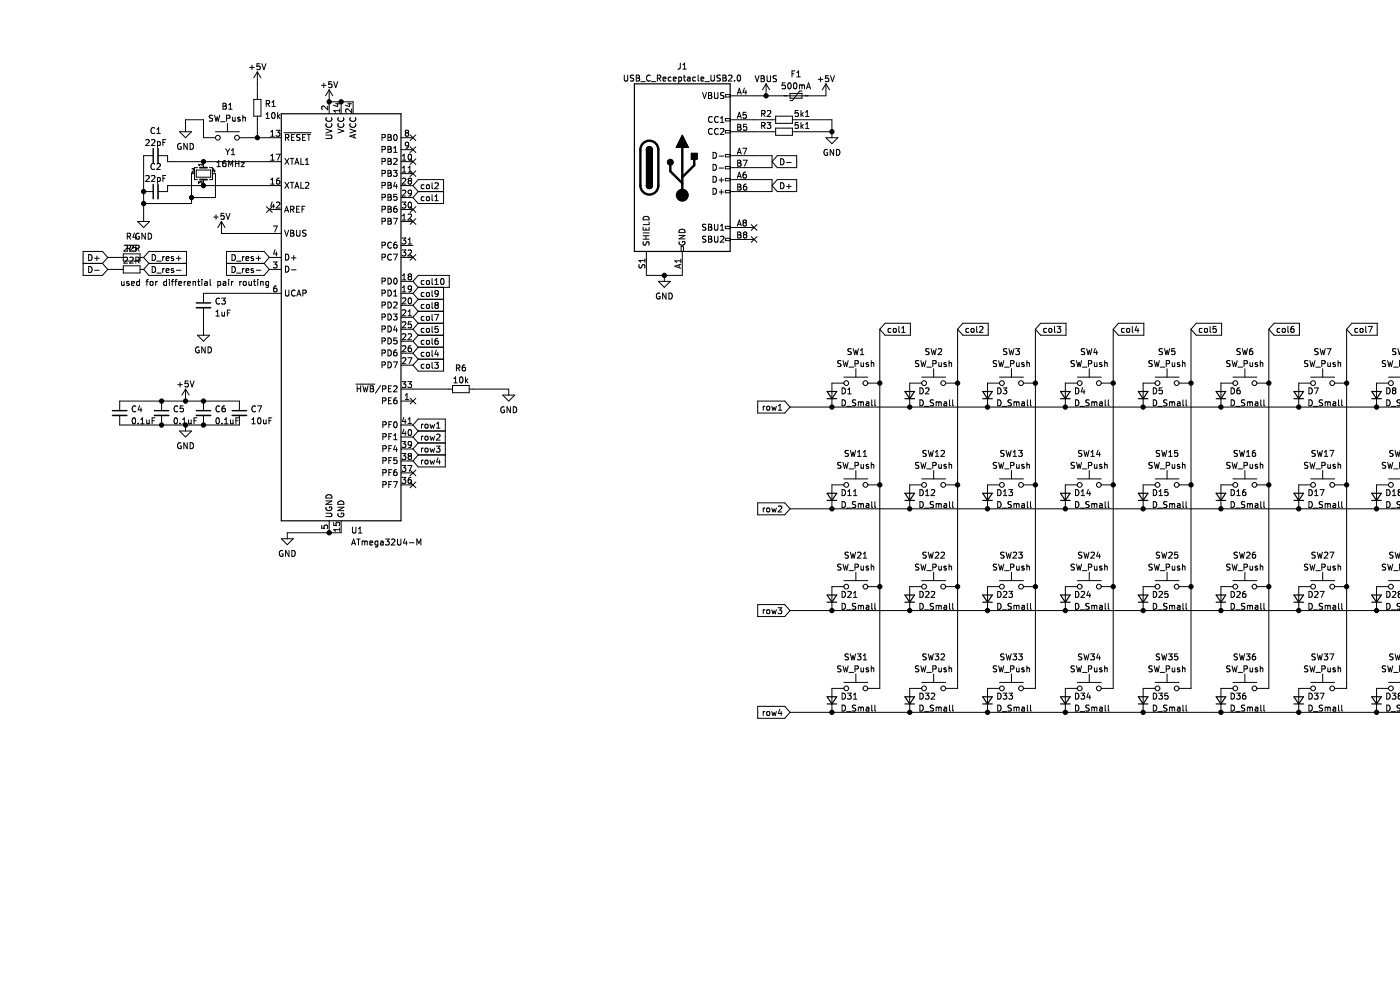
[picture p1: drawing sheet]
<svg xmlns="http://www.w3.org/2000/svg" width="297mm" height="210mm" viewBox="0 0 297 210" stroke-linecap="round" stroke-linejoin="round" font-family="sans-serif">
<path d="M0 0h296.9v210h-296.9z" fill-rule="evenodd" fill="#fff" stroke="#fff" stroke-width=".21"/>
<g fill="none" stroke="#000" stroke-width=".25">
<path d="M134.6 17.8h20.3v35.5h-20.3zM59.7 24.1h25.4v86.4h-25.4zM137.1 39.4a.63 .63 0 0 0 .7 .6 .63 .63 0 0 0 .6-.6M137.1 31.8a.63 .63 0 0 1 .7-.7 .63 .63 0 0 1 .6 .7M144.7 28.7l1.3 2.5h-2.5zM175.5 84.6h2M175.5 83h2l-1 1.6zM192 84.6h2M192 83h2l-1 1.6zM208.5 84.6h2M208.5 83h2l-1 1.6zM225 84.6h2"/>
<path d="M225 83h2l-1 1.6zM241.5 84.6h2M241.5 83h2l-1 1.6zM258 84.6h2M258 83h2l-1 1.6zM274.5 84.6h2M274.5 83h2l-1 1.6zM291 84.6h2M291 83h2l-1 1.6zM175.5 106.2h2M175.5 104.6h2l-1 1.6zM192 106.2h2"/>
<path d="M192 104.6h2l-1 1.6zM208.5 106.2h2M208.5 104.6h2l-1 1.6zM225 106.2h2M225 104.6h2l-1 1.6zM241.5 106.2h2M241.5 104.6h2l-1 1.6zM258 106.2h2M258 104.6h2l-1 1.6zM274.5 106.2h2M274.5 104.6h2l-1 1.6zM291 106.2h2"/>
<path d="M291 104.6h2l-1 1.6zM175.5 127.7h2M175.5 126.2h2l-1 1.5zM192 127.7h2M192 126.2h2l-1 1.5zM208.5 127.7h2M208.5 126.2h2l-1 1.5zM225 127.7h2M225 126.2h2l-1 1.5zM241.5 127.7h2M241.5 126.2h2l-1 1.5zM258 127.7h2"/>
<path d="M258 126.2h2l-1 1.5zM274.5 127.7h2M274.5 126.2h2l-1 1.5zM291 127.7h2M291 126.2h2l-1 1.5zM175.5 149.3h2M175.5 147.8h2l-1 1.5zM192 149.3h2M192 147.8h2l-1 1.5zM208.5 149.3h2M208.5 147.8h2l-1 1.5zM225 149.3h2"/>
<path d="M225 147.8h2l-1 1.5zM241.5 149.3h2M241.5 147.8h2l-1 1.5zM258 149.3h2M258 147.8h2l-1 1.5zM274.5 149.3h2M274.5 147.8h2l-1 1.5zM291 149.3h2M291 147.8h2l-1 1.5z"/>
</g>
<g fill="none" stroke="#000" stroke-width=".21">
<path d="M53 14.3h.9M53.4 13.8v1M54.6 15.2v5.9M54.6 15.2l-.8 1.3M54.6 15.2l.8 1.3M55.1 13.5h-.6v.6h.6v.6l-.1 .1-.5-.1M55.6 13.5l.4 1.3 .4-1.3M68.2 18.1h1M68.7 17.6v1M69.8 19.1v5M69.8 19.1l-.7 1.2M69.8 19.1l.8 1.2"/>
<path d="M70.4 17.3h-.6l-.1 .6h.6l.1 .6-.2 .1-.5-.1M70.8 17.3l.4 1.3 .4-1.3M132.4 15.9v1.1l.3 .2h.2l.3-.2v-1.1M134.4 16h-.6v.4l.5 .3 .1 .3-.2 .2-.5-.1M135 15.9h.4l.2 .3-.2 .3 .2 .2 .1 .3-.2 .2h-.5zM135 16.5h.4M135.9 17.3h1M137.9 16a.56 .56 0 0 0-.8 .6 .56 .56 0 0 0 .8 .5M138.2 17.3h1M139.5 16.6l.6-.1v-.5l-.6-.1v1.3M139.8 16.6l.4 .6M140.7 16.8l.6-.1-.1-.3h-.4l-.1 .1v.6h.5"/>
<path d="M142.4 16.4h-.4l-.2 .2 .1 .5h.5M142.8 16.8l.6-.1v-.3h-.4l-.2 .1 .1 .6h.5M144 16.4h.3l.3 .2-.1 .5h-.5M144 16.4v1.2M144.3 13.4v1.1l-.5 .2M144.9 14.7h.7M144.9 13.8l.3-.4v1.3M145 16.4h.4M145.1 15.9v1.1l.3 .2M145.9 16.4h.4l.1 .8M146.4 16.7l-.6 .2 .2 .3 .4-.1M147.6 16.4h-.4l-.3 .2 .2 .5h.5"/>
<path d="M148.1 15.9v1.1l.2 .2M148.7 16.8l.6-.1-.1-.3h-.3l-.2 .1 .1 .6h.4M149 19.6l.5 1.3 .4-1.3M149.5 17.3h1M150.3 19.6h.4l.3 .3-.3 .3 .3 .2v.3l-.2 .2h-.5zM150.8 15.9v1.1l.3 .2h.2l.2-.2v-1.1M151.6 19.6v1.1l.2 .2 .4-.1 .1-.1v-1.1M152.8 16h-.7v.4l.6 .3 .1 .3-.2 .2-.5-.1M153.4 16.5h.4M153.4 15.9h.4l.2 .3-.2 .3 .2 .2 .1 .3-.3 .2h-.4zM153.6 19.7l-.5-.1-.3 .3 .2 .3 .5 .2v.4h-.7M154.6 16l.5-.1 .2 .4-.8 .9h.8"/>
<path d="M155.8 17.1v.1M156.5 19.6h.6M156.6 16l.1-.1a.68 .68 0 0 1 .4 .7 .68 .68 0 0 1-.4 .6 .84 .84 0 0 1-.1-1.2zM157.9 18.7l-.3 .9h.8M158.2 19.2v.8M160.2 16.1l.4 1.2 .4-1.2M161.5 16.1h.4l.2 .2-.2 .4 .2 .1 .1 .3-.3 .2h-.4zM161.5 16.7h.4M162.5 17.8l-.7 1.3M162.5 17.8v2.5M162.5 17.8l.8 1.3M162.7 16.1v1l.3 .2h.3l.2-.2v-1"/>
<path d="M164.7 16.1h-.5l-.2 .2 .1 .3 .6 .2v.4l-.7 .1M166.6 17.6h-.6l-.1 .6 .6-.1 .1 .6-.2 .1-.5-.1M167.2 17.7l.2-.1a.68 .68 0 0 1 .5 .6 .68 .68 0 0 1-.5 .6l-.3-.4zM167.6 19.8h2.5v1h-2.5zM168 15.6h.4M168.4 17.7l.2-.1a.68 .68 0 0 1 .5 .6 .68 .68 0 0 1-.5 .6l-.3-.4zM168.6 15h-.6v1.3M169 16.3h.8M169 15.4l.4-.4v1.3M169.6 18.1l.4-.1 .1 .2M169.6 18v.8M170.1 18.2v.6"/>
<path d="M170.1 18.2l.2-.2 .3 .1 .1 .7M170.1 19.3h-.5l-1.5 2h-.5M171.1 18.8l.4-1.2 .4 1.2M171.2 18.5h.6M173.6 16.8h.9M174.1 16.4v.9M175.2 17.8v2.5h-20.3M175.2 17.8l-.7 1.3M175.2 17.8l.8 1.3M175.8 16.1h-.6l-.1 .6 .6-.1 .1 .6-.2 .1-.5-.1M176.2 16.1l.4 1.2 .4-1.2M30.9 29.7l.5-.1 .3 .4-.8 .9h.8"/>
<path d="M30.9 37.3l.5-.1 .3 .4-.8 .9h.8M32.1 29.7l.5-.1 .3 .4-.8 .9h.8M32.1 37.3l.5-.1 .3 .4-.8 .9h.8M32.5 33h-2v14M32.8 34.8a.56 .56 0 0 0-.8 .5 .56 .56 0 0 0 .8 .5M32.8 27.2a.56 .56 0 0 0-.8 .5 .56 .56 0 0 0 .8 .5M33.3 34.8l.5-.1 .2 .3-.8 1h.8M33.3 28.3h.7M33.3 27.4l.4-.3v1.2M33.4 37.7l.4-.1 .2 .3-.1 .5h-.5M33.4 30.1l.4-.1 .2 .3-.1 .5h-.5M33.4 30v1.3"/>
<path d="M33.4 37.6v1.3M33.5 33h2.1v1.3h24.1M34.6 37.8h.4M34.6 30.2h.4M35.2 37.2h-.6v1.3M35.2 29.6h-.6v1.3M38.1 27.9h2.5l-1.2 1.3zM38.4 30.5a.58 .58 0 0 0-.7 .6 .58 .58 0 0 0 .8 .5v-.5h-.3M39.4 27.9v-2.5h3.8v3.8h2.5M39.7 30.4v1.3l-.7-1.3v1.3M40.3 30.4a.64 .64 0 0 1 .8 .7 .64 .64 0 0 1-.8 .6zM40.7 35.9l.3-.1 .2 .2-.5 .5h.5"/>
<path d="M41.3 36.8h-.7v6.4h-10.1M41.6 36.1h3.1v1.5h-3.1zM41.9 35.6h-.6v2.5h.6M42.1 39v-.5l.3 .3 .1-.2h.3v.4M42.9 34.9h-.8l.2 .2M42.9 34.7v.4M43.2 34.3v1.3M43.2 38.1v1.3M44.4 35.6h.7v2.5h-.7M45.1 36.8h.6v5.1h-5.1M45.1 24.5l-.7 .1v.3l.6 .3 .1 .3-.2 .2-.5-.1M45.4 35.7l-.2 .6h.4"/>
<path d="M45.5 24.4l.3 1.3 .3-.9 .2 .9 .3-1.3M45.5 36v.5M45.7 27.9h5.1M46 35.4h.8M46 34.4l.4-.3v1.3M46.8 25.8h1M47.3 21.9h.4l.3 .2-.3 .4 .3 .1v.3l-.2 .3h-.5zM47.3 22.5h.4M47.8 34.1h-.3l-.2 .3-.1 .7 .3 .3 .4-.2-.1-.6h-.3l-.3 .2M47.9 31.5l.4 .7M48.1 25.1l.6-.1v-.4l-.6-.2v1.3M48.2 26.2v1.7"/>
<path d="M48.3 32.2v.6M48.5 35.4v-1.3l.4 .9 .5-.9v1.3M48.5 22.3l.4-.4v1.3M48.5 23.2h.7M48.7 31.5l-.4 .7M49.1 31.9l.3-.4v1.3M49.1 32.8h.7M49.3 24.9l.1 .7h.5M49.9 24.9v.8M50 34.7h.7M50 34.1v1.3M50.7 34.1v1.3"/>
<path d="M50.8 29.2h8.9M50.9 24.9h-.3l-.2 .1 .1 .2 .4 .1v.3h-.5M51.2 34.5h.6l-.6 .9h.6M51.5 25l.5-.1 .1 .8M51.5 24.4v1.3M53.8 21.1h1.6v3.5h-1.6zM54.6 24.6v4.6M56.4 25.1h.7M56.4 24.2l.4-.3v1.2M56.5 22l.6-.1v-.4l-.6-.2v1.3M56.8 22l.4 .6M57.4 34h.8"/>
<path d="M57.4 28.9h.8M57.4 28l.4-.4v1.3M57.4 33.1l.4-.4v1.3M57.4 38.1l.4-.3v1.3M57.4 39.1h.8M57.7 22.6h.7M57.7 21.7l.3-.4v1.3M57.7 24l.2-.1a.68 .68 0 0 1 .5 .6 .68 .68 0 0 1-.5 .6l-.3-.4zM58.6 27.6h.8l-.5 .5 .4 .1v.6l-.2 .1-.5-.1M58.6 32.7h.8l-.5 1.3M58.9 23.9v1.2M59 24.7l.4 .4"/>
<path d="M59.3 37.8h-.4l-.2 .3-.1 .7 .3 .3 .4-.2v-.6h-.4l-.3 .2M59.4 24.3l-.5 .5M59.7 39.4h-24.1v1.2h-2.1M60.3 28.2h5.7M60.4 38.7l.9 1.2M60.4 33.6l.9 1.3M60.6 29.2l.6-.1v-.5l-.6-.1v1.3M60.9 29.2l.4 .6M61.3 38.7l-.9 1.2M61.3 33.6l-.9 1.3M61.6 33.6h.7M61.6 38.7h.7"/>
<path d="M61.8 29.1h.5M62 33.6v1.3M62 38.7v1.2M62.4 28.5h-.6v1.3h.6M62.6 39.9l.4-1.2 .4 1.2M62.6 34.9l.4-1.3 .4 1.3M62.7 39.6h.6M62.7 34.5h.6M63.6 28.6h-.6v.4l.5 .2 .1 .3-.2 .3-.5-.1M63.8 33.6v1.3h.6M63.8 38.7v1.2h.6M64.2 29.1h.4"/>
<path d="M64.8 38.8l.5-.1 .2 .3-.8 .9h.8M64.8 34.9h.7M64.8 28.5h-.6v1.3h.6M64.8 34l.4-.4v1.3M65.2 28.5h.7M65.5 28.5v1.3M69.1 28.6h1.1l.2 .3v.2l-.2 .3h-1.1M69.1 27.4l1.3 .4-1.3 .4M69.3 26.2a.56 .56 0 0 0 .5 .8 .56 .56 0 0 0 .5-.8M69.3 25a.56 .56 0 0 0 .5 .8 .56 .56 0 0 0 .5-.8M69.5 22.5v.8l-.9-.8-.4 .2 .2 .5M69.8 21.6h5.1v2.5"/>
<path d="M71.2 22h.9M71.6 21.8v.8l-.9-.3M71.7 27.4l1.2 .4-1.2 .4M71.8 26.2a.56 .56 0 0 0 .5 .8 .56 .56 0 0 0 .5-.8M71.8 25a.56 .56 0 0 0 .5 .8 .56 .56 0 0 0 .5-.8M72.1 23.5h-1.3l.4 .3M72.1 23.1v.7M72.4 21.6v2.5M73.7 22h.9M74.2 21.8v.8l-.9-.3M74.2 27.4l1.3 .4-1.3 .4M74.3 25a.56 .56 0 0 0 .6 .8 .56 .56 0 0 0 .5-.8"/>
<path d="M74.3 26.2a.56 .56 0 0 0 .6 .8 .56 .56 0 0 0 .5-.8M74.6 23.1v.8l-.9-.8-.4 .2 .1 .5M75.1 28.6v.6M75.5 28.5l-1.3 .4 1.3 .4M81 34.3l.6-.1 .1-.5-.7-.1v1.3M81 36.8l.6-.1 .1-.4-.7-.2v1.3M81 29.2l.6-.1 .1-.5-.7-.1v1.3M81 31.7h.6l.1-.5-.7-.1v1.2M81 39.3h.6l.1-.5-.7-.1v1.2M82.3 33.6h.4l.3 .2-.3 .4 .3 .1v.3l-.2 .3h-.5zM82.3 31.1h.4l.3 .2-.3 .4 .3 .1v.3l-.2 .2h-.5zM82.3 28.5h.4l.3 .3-.3 .3 .3 .1v.3l-.2 .3h-.5z"/>
<path d="M82.3 36.1h.4l.3 .3-.3 .3 .3 .2v.3l-.2 .2h-.5zM82.3 38.7h.4l.3 .2-.3 .4 .3 .1v.3l-.2 .2h-.5zM82.3 34.2h.4M82.3 36.7h.4M82.3 29.1h.4M82.3 39.3h.4M82.3 31.7h.4M83.5 36.1h.7l-.4 .5 .4 .1v.6l-.2 .1-.5-.1M83.5 33.7l.5-.1 .2 .4-.7 .9h.7M83.5 31.4l.4-.3v1.2M83.5 32.3h.7M83.6 28.6l.2-.1a.68 .68 0 0 1 .5 .7 .68 .68 0 0 1-.5 .6l-.3-.5z"/>
<path d="M83.8 38.6l-.3 .9h.8M84.1 39.1v.8M85.1 34.3h2.5M85.1 36.8h2.5M85.1 29.2h2.5M85.1 39.4h2.5M85.1 31.8h2.5M85.4 37.9l.5-.1 .2 .3-.8 1h.8M85.4 34h.7M85.4 33.1l.3-.4v1.3M85.4 35.6l.3-.4v1.3M85.4 36.5h.7"/>
<path d="M86.2 28.2h.3M86.2 28.2l-.2 .2v.3l.2 .2h.3l.2-.2-.1-.4-.1-.1M86.2 28.2l-.2-.3 .2-.3h.3l.2 .3-.2 .3M86.6 36.5h.7M86.6 35.6l.3-.4v1.3M86.7 32.8l.2-.1a.68 .68 0 0 1 .4 .6 .68 .68 0 0 1-.4 .7l-.3-.5zM86.7 30.7l-.2 .3-.4-.1-.1-.6 .5-.1 .2 .2-.1 .7-.1 .3h-.4M86.8 38.3l-.2 .3v.3l.2 .2h.3l.2-.3v-.2l-.2-.3M86.8 38.3l-.2-.2 .2-.3h.3l.2 .2-.2 .3M86.8 38.3h.3M87 36.2l1.2 1.2M87 33.7l1.2 1.2"/>
<path d="M87 28.6l1.2 1.2M87 31.1l1.2 1.3M87.6 39.4l1.1-1.3h5.4v5.1h-5.4l-1.1-1.3M87.6 39.4l1.1 1.2M88.2 33.7l-1.2 1.2M88.2 31.1l-1.2 1.3M88.2 36.2l-1.2 1.2M88.2 28.6l-1.2 1.2M90 39.2h-.4l-.2 .2 .1 .6h.5M90.5 39.3l.2-.1 .4 .1-.1 .7-.5-.1zM91.7 38.8v1.1l.1 .1M92.3 38.9l.4-.1 .3 .3-.8 .9h.8"/>
<path d="M150.3 20.2h.4M151.1 27.4a.56 .56 0 0 0-.8 .5 .56 .56 0 0 0 .8 .5M151.1 24.8a.56 .56 0 0 0-.8 .5 .56 .56 0 0 0 .8 .6M151.3 32.3a.64 .64 0 0 1 .7 .7 .64 .64 0 0 1-.7 .6zM151.3 34.9a.64 .64 0 0 1 .7 .6 .64 .64 0 0 1-.7 .6zM151.3 37.4a.64 .64 0 0 1 .7 .6 .64 .64 0 0 1-.7 .7zM151.3 39.9a.64 .64 0 0 1 .7 .7 .64 .64 0 0 1-.7 .6zM152.4 24.8a.56 .56 0 0 0-.8 .5 .56 .56 0 0 0 .8 .6M152.4 27.4a.56 .56 0 0 0-.8 .5 .56 .56 0 0 0 .8 .5M152.5 38.2h1M152.5 33.1h1M152.5 35.7h1"/>
<path d="M152.8 27.4l.5-.2 .3 .4-.8 .9h.8M152.8 26h.8M152.8 25.1l.4-.4v1.3M153 37.7v1M153.9 37.8h1v.6h-1zM153.9 20.1h1v.5h-1zM153.9 25.1h1v.6h-1zM153.9 27.7h1v.5h-1zM153.9 32.8h1v.5h-1zM153.9 35.3h1v.5h-1zM154.9 27.9h9.6M154.9 25.4h9.6"/>
<path d="M154.9 38.1h8.9v2.5h-8.9M154.9 33h8.9v2.6h-8.9M156.4 20l.4-1.3 .5 1.3M156.4 25.1l.4-1.3 .5 1.3M156.4 37.8l.4-1.3 .5 1.3M156.4 32.7l.4-1.3 .5 1.3M156.5 34h.4l.3 .2-.3 .4 .3 .1v.3l-.2 .2h-.5zM156.5 26.4h.4l.3 .2-.3 .4 .3 .1v.3l-.2 .2h-.5zM156.5 39.1h.4l.3 .2-.3 .4 .3 .1v.3l-.2 .2h-.5zM156.5 27h.4M156.5 39.7h.4M156.5 34.6h.4"/>
<path d="M156.5 32.3h.6M156.5 24.7h.6M156.5 37.4h.6M157.6 31.4h.8l-.5 1.3M157.7 34h.8l-.5 1.2M158.2 36.5l-.3 .1-.2 .2-.1 .7 .3 .3 .4-.1-.1-.6-.3-.1-.3 .2M158.3 23.8h-.6l-.1 .6h.6l.1 .6-.2 .1-.5-.1M158.3 39.1h-.3l-.2 .3-.1 .7 .3 .2 .4-.1-.1-.6-.3-.1-.3 .3M158.4 26.4h-.6l-.1 .6 .6-.1 .1 .6-.2 .1-.5-.1M161.6 24.1l.6-.1v-.4l-.6-.2v1.3M161.6 26.6h.6v-.5l-.6-.1v1.2M161.9 26.6l.4 .6"/>
<path d="M161.9 24.1l.4 .6M162.7 26h.8l-.4 .5 .4 .1v.5l-.2 .1-.6-.1M162.8 23.6l.5-.2 .2 .4-.8 .9h.8M164.5 24.6h3.6v1.6h-3.6zM164.5 27.2h3.6v1.5h-3.6zM164.9 33h4.1v2.6h-4.1l-1.1-1.3zM164.9 38.1h4.1v2.5h-4.1l-1.1-1.2zM165.6 38.8a.64 .64 0 0 1 .7 .6 .64 .64 0 0 1-.7 .6zM165.6 33.7a.64 .64 0 0 1 .7 .6 .64 .64 0 0 1-.7 .7zM166.9 39.6h.9M166.9 34.5h.9M167.4 39.1v.9"/>
<path d="M168.1 27.9h8.4M168.1 25.4h8.4v3.8M169.3 26h-.6v.6l.6-.1v.6l-.2 .1-.4-.1M169.3 23.4h-.6v.6h.6v.6l-.2 .1-.4-.1M169.9 23.4v1.3M169.9 26v1.2M170 26.8l.4 .4M170 24.2l.4 .5M170.4 26.4l-.5 .5M170.4 23.9l-.5 .4M170.9 27.2h.7M170.9 23.8l.4-.4v1.3"/>
<path d="M170.9 26.3l.4-.3v1.2M170.9 24.7h.7M175.2 29.2h2.6l-1.3 1.3zM175.5 31.8a.58 .58 0 0 0-.7 .5 .58 .58 0 0 0 .8 .5v-.4h-.3M176.8 31.7v1.3l-.7-1.3v1.3M177.5 31.7a.64 .64 0 0 1 .7 .6 .64 .64 0 0 1-.7 .7zM17.6 55.9h4.1M18.8 54a.64 .64 0 0 1 .7 .6 .64 .64 0 0 1-.7 .7zM18.8 56.5a.64 .64 0 0 1 .7 .7 .64 .64 0 0 1-.7 .6zM20.1 54.8h.9M20.1 57.3h.9M20.6 54.3v1"/>
<path d="M21.7 55.9l1.2 1.2M22.9 54.6h3.3M22.9 57.1h3.3M22.9 54.6l-1.2-1.3h-4.1v5.1h4.1l1.2-1.3M22.9 54.6l-1.2 1.3M25.8 59.7v.8l.5-.1M26.2 53.8h3.5v1.6h-3.5zM26.2 56.4h3.5v1.5h-3.5zM26.3 59.7v.8M26.3 52.1l.5-.1 .3 .4-.8 .9h.8M26.3 54.7l.5-.1 .3 .3-.8 .9h.8M27 50.1h.6l.1-.5-.7-.1v1.2"/>
<path d="M27.3 50.1l.4 .6M27.3 52.7l.4 .6M27.3 59.8l-.3-.1-.1 .2v.2l.4 .1v.3h-.4M27.5 54.7l.5-.1 .3 .3-.8 .9h.8M27.6 52.1l-.6-.1v1.3M27.6 52.1l.1 .5-.7 .1M27.6 52.1l.4-.1 .3 .4-.8 .9h.8M27.6 52.1h-.1M28.5 49.4l-.3 .9h.8M28.8 50.2l.1 .4 .3 .1 .4-.1v-.4h-.3M28.8 49.9v.8M28.8 52v1.3"/>
<path d="M28.8 55.2h.6l.1-.5-.7-.1v1.2M28.8 52.7l.6-.1 .1-.5-1.2-.1-.1 .6h.6l.1 .4-.2 .3-.5-.1M29.1 52.7l.4 .6M29.1 55.2l.4 .6M29.2 47h2.5l-1.2 1.3zM29.5 49.5h-.5l-.2 .5M29.6 59.8l-.4-.1-.2 .2 .1 .6h.5M29.6 59.3v1.2M29.7 54.6h.8M29.7 57.1h.8M30.5 54.6l1.1-1.3h8v5.1h-8l-1.1-1.3M30.5 40.6h2"/>
<path d="M30.5 54.6l1.1 1.3M30.8 49.5v1.2l-.7-1.2v1.2M31 59.7h.5M31.4 49.5a.64 .64 0 0 1 .8 .6 .64 .64 0 0 1-.8 .6zM31.5 59.3l-.3 .2v1M31.6 55.9h8M31.6 55.9l-1.1 1.2M31.9 59.8l.3-.1 .3 .2v.4l-.3 .2-.4-.2zM32.3 54a.64 .64 0 0 1 .7 .6 .64 .64 0 0 1-.7 .7zM32.3 56.5a.64 .64 0 0 1 .7 .7 .64 .64 0 0 1-.7 .6zM33 59.7v.8M33.2 55.4h1"/>
<path d="M33.2 57.9h1M33.4 59.7l-.4 .2M34.5 54.4v.9M34.5 57v.8M34.9 57l-.4 .2M34.9 54.4l-.4 .3M35.2 54.8l.6-.1v-.2l-.4-.1-.2 .2 .1 .6h.5M35.2 57.4l.6-.1v-.3h-.4l-.2 .1 .1 .6h.5M35.3 59.8l-.3-.1-.3 .2 .1 .6h.5M35.3 59.3v1.2M35.9 59.3v.1M35.9 59.7v.8"/>
<path d="M36.4 59.7h.4M36.8 57h-.3l-.2 .1 .1 .2 .4 .1v.3h-.5M36.8 54.5l-.3-.1-.2 .2 .1 .2 .4 .1v.3h-.5M36.8 59.3l-.3 .2v1M37.1 59.7h.5M37.4 54.8h1M37.4 57.3h1M37.6 59.3l-.3 .2v1M37.9 54.3v1M39.1 59.7v.8M39.4 59.7l-.3 .2M41 59.8h.4l.1 .7"/>
<path d="M41 59.7v.8M41.9 59.7h.5M42.1 59.3v1.1l.3 .1M42.8 59.3v.1M42.8 59.7v.8M43.4 59.8h.5l.1 .7M44.6 59.3v1.1l.2 .1M45.3 46h1M45.8 45.6v.9M46.2 59.8l.4-.1 .2 .2-.1 .6h-.5M46.2 59.7v1.3M47 47l-.8 1.3"/>
<path d="M47 47v2.5h12.7M47 47l.7 1.3M47.4 59.8h.4l.1 .7M47.5 45.3h-.6v.6l.6-.1v.6l-.2 .1-.4-.1M47.9 45.3l.5 1.2 .4-1.2M48 55.9h8M48.5 59.3v.1M48.5 59.7v.8M49.1 59.7v.8M49.2 56.5a.64 .64 0 0 1 .8 .7 .64 .64 0 0 1-.8 .6zM49.2 54a.64 .64 0 0 1 .8 .6 .64 .64 0 0 1-.8 .7zM49.5 59.7l-.4 .2"/>
<path d="M50.2 55.4h1M50.2 57.9h1M50.9 59.7v.8M51.2 59.7l-.3 .2M51.5 54.4v.9M51.5 57v.8M51.7 59.8l.1-.1 .4 .1-.1 .7-.4-.1zM51.8 54.4l-.3 .3M51.8 57l-.3 .2M52.2 54.8l.6-.1-.1-.2-.3-.1-.2 .2v.6h.5M52.2 57.4l.6-.1-.1-.3h-.3l-.2 .1v.6h.5M52.8 59.7l.1 .8 .4-.1"/>
<path d="M53.3 59.7v.8M53.8 54.5l-.3-.1-.2 .2v.2l.5 .1v.3h-.5M53.8 57h-.3l-.2 .1v.2l.5 .1v.3h-.5M53.8 59.7h.5M53.9 59.3v1.1l.4 .1M54.4 54.8h.9M54.4 57.3h.9M54.7 59.3v.1M54.7 59.7v.8M54.8 54.3v1M55.3 59.8h.5v.7M55.3 59.7v.8"/>
<path d="M56 55.9l1.1 1.2M56.5 43.8l1.2 1.3M57 59.7v1l-.3 .3-.3-.1M57 59.8l-.4-.1-.2 .2 .1 .6h.5M57.1 54.6h2.6M57.1 57.1h2.6M57.1 44.4h2.6M57.1 54.6l-1.1-1.3h-8v5.1h8l1.1-1.3M57.1 54.6l-1.1 1.3M57.7 42.8l-.3 .9h.8M57.7 43.8l-1.2 1.3M58 55.6h.8l-.5 .4 .4 .2v.5l-.2 .1-.5-.1"/>
<path d="M58 47.9h.8l-.5 1.3M58 43.3v.8M58.3 53l-.3 .9h.8M58.6 43l.5-.1 .3 .3-.8 .9h.8M58.6 53.4v.9M60.4 45l.4-1.2 .4 1.2M60.4 48.8l.4 1.3 .4-1.3M60.5 44.7h.6M60.6 53.9a.64 .64 0 0 1 .7 .6 .64 .64 0 0 1-.7 .7zM60.6 56.5a.64 .64 0 0 1 .7 .6 .64 .64 0 0 1-.7 .6zM61.6 48.8h.5l.2 .3-.2 .3 .2 .2 .1 .3-.3 .2h-.5zM61.6 44.4h.7v-.5l-.7-.1v1.2"/>
<path d="M61.6 49.4h.5M61.8 57.2h1M61.8 54.7h1M62 44.4l.4 .6M62.3 54.2v1M62.9 48.8v1.1l.3 .2h.2l.2-.2v-1.1M62.9 44.4h.4M63.5 43.8h-.6v1.2h.6M64.1 44.4h.4M64.7 43.8h-.6v1.2M64.9 48.9l-.7 .1v.3l.6 .3 .1 .3-.2 .2-.5-.1M81 41.9l.6-.1 .1-.5-.7-.1v1.3"/>
<path d="M81 44.4h.6l.1-.5-.7-.1v1.2M81 52h.6l.1-.5-.7-.1v1.2M81 54.6l.6-.1 .1-.5-.7-.1v1.3M81 59.7l.6-.1 .1-.5-.7-.1v1.3M81 47l.6-.1 .1-.5-.7-.1v1.3M82.3 46.3h.4l.3 .2-.3 .4 .3 .1v.3l-.2 .3h-.5zM82.3 41.2h.4l.3 .3-.3 .3 .3 .1v.3l-.2 .3h-.5zM82.3 43.8h.4l.3 .2-.3 .4 .3 .1v.3l-.2 .2h-.5zM82.3 59a.64 .64 0 0 1 .7 .6 .64 .64 0 0 1-.7 .7zM82.3 46.9h.4M82.3 41.8h.4M82.3 44.4h.4"/>
<path d="M83 51.5a.56 .56 0 0 0-.8 .5 .56 .56 0 0 0 .8 .5M83 54a.56 .56 0 0 0-.8 .5 .56 .56 0 0 0 .8 .6M83.5 46.3h.8l-.5 1.3M83.5 53.9h.8l-.5 1.3M83.6 59.1l.2-.1a.68 .68 0 0 1 .5 .6 .68 .68 0 0 1-.5 .7l-.3-.5zM84.1 51.4h-.3l-.2 .3-.1 .7 .3 .2 .4-.1-.1-.6h-.3l-.3 .2M84.1 43.8h-.3l-.2 .3-.1 .7 .3 .2 .4-.1-.1-.6-.3-.1-.3 .3M84.2 41.2h-.6l-.1 .6h.6l.1 .6-.2 .1-.5-.1M85.1 54.6h2.5M85.1 47h2.5M85.1 59.7h2.5M85.1 41.9h2.5"/>
<path d="M85.1 44.4h2.5M85.1 52.1h2.5M85.3 53h.8l-.4 .5 .3 .1v.6l-.1 .1-.6-.1M85.3 50.5h.8l-.4 .5 .3 .1v.5l-.1 .2-.6-.2M85.3 42.9h.8l-.4 .4 .3 .2v.5l-.1 .1-.6-.1M85.4 40.4l.5-.1 .2 .4-.8 .9h.8M85.4 45.8l.3-.4v1.3M85.4 58.5l.3-.4v1.3M85.4 46.7h.7M85.4 59.4h.7M86.6 45.5l.5-.1 .2 .4-.8 .9h.8M86.6 53.1l.5-.1 .2 .4-.8 .9h.8"/>
<path d="M86.6 50.8l.3-.3v1.3M86.6 51.8h.7M86.7 43l.2-.1a.68 .68 0 0 1 .4 .6 .68 .68 0 0 1-.4 .6l-.3-.4zM86.8 58.6l-.2-.2 .2-.3h.3l.2 .2-.2 .3M86.8 58.6l-.2 .3v.3l.2 .2h.3l.2-.3v-.2l-.2-.3M86.8 58.6h.3M87 46.4l1.2 1.2M87 43.8l1.2 1.3M87 54l1.2 1.2M87.3 40.9l-.2 .2h-.4l-.1-.7 .5-.1 .2 .3-.1 .7-.1 .2-.4 .1M87.6 59.7l1.1 1.3M87.6 59.7l1.1-1.3h6.6v2.6h-6.6"/>
<path d="M88.2 43.8l-1.2 1.3M88.2 46.4l-1.2 1.2M88.2 54l-1.2 1.2M88.7 40.6h5.4M88.7 40.6l-1.1 1.3M90 59.6l-.4-.1-.2 .2 .1 .6h.5M90 41.8l-.4-.1-.2 .3 .1 .5h.5M90.5 41.8l.2-.1 .4 .1-.1 .7h-.5zM90.5 59.6l.2-.1 .4 .1-.1 .7-.5-.1zM91.7 41.3v1.1l.1 .2M91.7 59.1v1.1l.1 .1M92.3 41.7l.3-.4v1.3"/>
<path d="M92.3 59.4l.3-.3v1.2M92.3 42.6h.7M93.6 59.2l.2-.1a.68 .68 0 0 1 .4 .6 .68 .68 0 0 1-.4 .6l-.3-.4zM135.6 56.1l-.1 .5 .3 .2 .3-.1 .2-.5h.4v.6M136.4 50.7h1.3M136.4 48.2v.6h1.3v-.6M136.4 50h1.3M136.4 49.4h1.3M136.5 51.3l.1 .6h.3l.3-.5 .3-.1 .2 .2-.1 .5M136.6 46a.66 .66 0 0 1 .8-.1 .66 .66 0 0 1 .3 .7h-1.3zM136.8 54.9v.7M136.8 55.3h-1.3l.4 .3"/>
<path d="M137 48.4v.4M137 50v.7M137.1 53.3v5.1h7.6v-5.1M137.7 47v.6h-1.3M139.7 59.7h2.5l-1.3 1.3zM140.9 58.4v1.3M144 49.9h1.3l-1.3 .8h1.3M144.1 56.2v.6M144.1 51.3a.58 .58 0 0 0 .6 .7 .58 .58 0 0 0 .5-.8h-.4v.3M144.2 48.7a.66 .66 0 0 1 .8 0 .66 .66 0 0 1 .3 .6h-1.3zM144.4 56.1l-1.2 .4 1.2 .4M144.4 55v.7"/>
<path d="M144.4 55.3h-1.2l.3 .4M144.5 52.3h.5v1h-.5zM149.8 50.2l-.5-.1-.3 .2 .2 .3 .5 .3v.4h-.7M149.8 47.6h-.5l-.3 .2 .2 .3 .5 .2v.4l-.7 .1M150.3 50.1h.4l.3 .2-.3 .4 .3 .1v.3l-.2 .3h-.5zM150.3 47.6h.4l.3 .2-.3 .4 .3 .1v.3l-.2 .2h-.5zM150.3 48.2h.4M150.3 50.7h.4M151.6 47.6v1l.2 .2h.4l.1-.2v-1M151.6 50.1v1l.2 .3 .4-.1 .1-.2v-1M152.5 40.7h1M152.8 50.2l.5-.1 .3 .4-.8 .9h.8"/>
<path d="M152.8 48.8h.8M152.8 47.9l.4-.3v1.2M153 40.2v1M153.9 40.4h1v.5h-1zM153.9 48h1v.5h-1zM153.9 50.5h1v.6h-1zM154.9 48.3h5.1M154.9 50.8h5.1M156.4 47.9l.4-1.2 .5 1.2M156.5 49.2h.4l.3 .3-.3 .3 .3 .1v.3l-.2 .3h-.5zM156.5 49.8h.4M156.5 47.6h.6"/>
<path d="M157.9 47.2l-.3-.2 .3-.3h.2l.2 .2-.2 .3M157.9 47.2l-.3 .3v.2l.3 .2h.2l.2-.2v-.2l-.2-.3M157.9 47.2h.2M158 49.8l-.3-.3 .3-.3h.2l.2 .3-.2 .3M158 49.8l-.3 .2v.2l.3 .3h.2l.2-.3v-.3l-.2-.1M158 49.8h.2M159.4 47.6l1.2 1.3M159.4 50.2l1.2 1.2M160.6 47.6l-1.2 1.3M160.6 50.2l-1.2 1.2M27.9 60.1l.6-.1-.1-.2-.3-.1-.2 .2 .1 .6h.4M37.9 60.1l.6-.1v-.2l-.4-.1-.2 .2 .1 .6h.5"/>
<path d="M39.8 60.1l.6-.1-.1-.2-.3-.1-.2 .2 .1 .6h.4M41.9 71.1h2.5l-1.2 1.3zM42.2 73.6a.58 .58 0 0 0-.7 .6 .58 .58 0 0 0 .8 .5v-.4h-.3M43.2 65.3v5.8M43.5 73.6v1.3l-.7-1.3v1.3M44 60l-.6 .2 .2 .3h.4M44.1 73.6a.64 .64 0 0 1 .8 .6 .64 .64 0 0 1-.8 .7zM45.8 67h.7M45.8 66.1l.4-.3v1.2M46.6 63.4a.56 .56 0 0 0-.8 .5 .56 .56 0 0 0 .8 .5M47 63.2h.8l-.4 .5 .3 .1v.6l-.1 .1-.6-.1M47.1 66.2v.8l.5-.1"/>
<path d="M47.6 66.2v.8M47.9 60l-.6 .2 .2 .3h.4M48.2 66.4h.5M48.8 65.8h-.6v1.2M58.6 60.6l-.3 .1-.2 .2-.1 .8 .3 .2 .4-.1-.1-.6-.3-.1-.3 .3M59.7 62.2h-16.5v2.1M60.6 61.5v1.1l.2 .2 .4-.1 .1-.1v-1.1M62.6 61.6a.56 .56 0 0 0-.8 .6 .56 .56 0 0 0 .8 .5M63 62.8l.4-1.3 .4 1.3M63.1 62.4h.6M64.2 62.2l.7-.1v-.5l-.7-.1v1.3M81 77.4h.6l.1-.5-.7-.1v1.2"/>
<path d="M81 74.9l.6-.1 .1-.5-.7-.1v1.3M81 64.7h.6l.1-.5-.7-.1v1.2M81 62.2l.6-.1 .1-.5-.7-.1v1.3M81 67.3l.6-.1 .1-.5-.7-.1v1.3M81 69.8h.6l.1-.5-.7-.2v1.3M81 72.4l.6-.1 .1-.5-.7-.1v1.3M82.3 61.5a.64 .64 0 0 1 .7 .7 .64 .64 0 0 1-.7 .6zM82.3 64.1a.64 .64 0 0 1 .7 .6 .64 .64 0 0 1-.7 .6zM82.3 66.6a.64 .64 0 0 1 .7 .6 .64 .64 0 0 1-.7 .7zM82.3 69.1a.64 .64 0 0 1 .7 .7 .64 .64 0 0 1-.7 .6zM82.3 71.7a.64 .64 0 0 1 .7 .6 .64 .64 0 0 1-.7 .7zM82.3 74.2a.64 .64 0 0 1 .7 .7 .64 .64 0 0 1-.7 .6z"/>
<path d="M82.3 76.8a.64 .64 0 0 1 .7 .6 .64 .64 0 0 1-.7 .6zM83.5 66.6h.7l-.4 .5 .4 .1v.6l-.2 .1-.5-.1M83.5 76.8h.8l-.5 1.2M83.5 64.2l.5-.1 .2 .3-.7 .9h.7M83.5 61.9l.4-.4v1.3M83.5 62.8h.7M83.8 69.1l-.3 .9h.8M84.1 74.2l-.3 .1-.2 .2-.1 .8 .3 .2 .4-.1-.1-.6-.3-.1-.3 .3M84.1 69.6v.8M84.2 71.7h-.6l-.1 .6 .6-.1 .1 .6-.2 .2-.5-.2M85.1 62.2h2.5M85.1 64.8h2.5"/>
<path d="M85.1 67.3h2.5M85.1 72.4h2.5M85.1 69.8h2.5M85.1 74.9h2.5M85.1 77.5h2.5M85.4 65.8l.5-.1 .2 .4-.8 .9h.8M85.4 68.4l.5-.1 .2 .3-.8 .9h.8M85.4 61l.3-.4v1.3M85.4 61.9h.7M85.4 63.3l.5-.1 .2 .3-.8 .9h.8M85.4 70.9l.5-.1 .2 .4-.8 .9h.8M85.4 73.5l.5-.2 .2 .4-.8 .9h.8"/>
<path d="M85.4 76l.5-.1 .2 .3-.8 .9h.8M86.5 75.9h.9l-.6 1.2M86.6 70.9l.5-.1 .2 .4-.8 .9h.8M86.6 66.1l.3-.4v1.3M86.6 67h.7M86.7 63.3l.2-.1a.68 .68 0 0 1 .4 .6 .68 .68 0 0 1-.4 .6l-.3-.4zM87.2 73.3l-.4 .1-.2 .2v.8l.2 .2 .4-.1v-.6l-.4-.1-.2 .3M87.2 68.3h-.6v.6l.6-.1v.6l-.1 .1-.5-.1M87.3 61.2l-.2 .2h-.4l-.1-.6 .5-.2 .2 .3-.1 .7-.1 .2-.4 .1M87.6 67.3l1.1 1.3M87.6 72.4l1.1 1.3M87.6 69.8l1.1 1.3"/>
<path d="M87.6 62.2l1.1 1.3M87.6 74.9l1.1 1.3M87.6 64.8l1.1 1.2M88.7 71.1h5.4M88.7 68.6h5.4M88.7 66h5.4M88.7 66l-1.1 1.3M88.7 76.2h5.4M88.7 76.2l-1.1 1.3M88.7 73.7h5.4M88.7 71.1l-1.1 1.3M88.7 68.6l-1.1 1.2"/>
<path d="M88.7 63.5h5.4M88.7 61l-1.1 1.2M88.7 73.7l-1.1 1.2M88.7 63.5l-1.1 1.3M90 67.2l-.4-.1-.2 .3 .1 .5h.5M90 69.7h-.4l-.2 .2 .1 .5h.5M90 74.8l-.4-.1-.2 .3 .1 .5h.5M90 62.1l-.4-.1-.2 .3 .1 .5h.5M90 64.6h-.4l-.2 .2 .1 .6h.5M90 72.3l-.4-.1-.2 .2 .1 .6h.5M90 77.3h-.4l-.2 .2 .1 .6h.5M90.5 64.7l.2-.1 .4 .1-.1 .7-.5-.1z"/>
<path d="M90.5 62.2l.2-.2 .4 .2-.1 .6h-.5zM90.5 69.8l.2-.1 .4 .1-.1 .6h-.5zM90.5 67.2l.2-.1 .4 .1-.1 .7-.5-.1zM90.5 72.3l.2-.1 .4 .1-.1 .7-.5-.1zM90.5 74.9l.2-.2 .4 .2-.1 .6h-.5zM90.5 77.4l.2-.1 .4 .1-.1 .7-.5-.1zM91.7 61.6v1.1l.1 .2M91.7 69.2v1.1l.1 .2M91.7 66.7v1.1l.1 .2M91.7 74.3v1.1l.1 .2M91.7 64.2v1l.1 .2M91.7 71.8v1.1l.1 .1"/>
<path d="M91.7 76.9v1l.1 .2M92.2 76.9h.8l-.4 .4 .3 .2v.5l-.2 .1-.5-.1M92.2 66.7h.8l-.5 1.3M92.3 60.3h.7M92.5 64.7l-.2-.2 .2-.3h.2l.3 .2-.3 .3M92.5 64.7l-.2 .2v.3l.2 .2h.4l.1-.2-.1-.4-.2-.1M92.5 64.7h.2M92.6 74.3l-.3 .9h.7M92.9 71.8h-.4l-.2 .3v.7l.2 .2 .4-.1v-.6h-.4l-.2 .2M92.9 74.7v.9M92.9 69.2h-.6v.6h.6v.6l-.2 .1-.4-.1M93 62.2l-.3 .2-.3-.1-.1-.6 .4-.1 .3 .3-.1 .7-.2 .2-.3 .1"/>
<path d="M94.1 61v17.7h-5.4l-1.1-1.2M96.8 78.1l.6-.1 .1-.5-.7-.1v1.3M97.1 78.1l.5 .6M98.6 77.4l-.3 .1-.2 .2-.1 .7 .3 .3 .4-.1-.1-.6-.3-.1-.3 .2M98.8 79.9v1.3M140 62.2a.58 .58 0 0 0-.8 .6 .58 .58 0 0 0 .8 .5v-.4h-.2M141.3 62.2v1.2l-.7-1.2v1.2M141.9 62.2a.64 .64 0 0 1 .7 .6 .64 .64 0 0 1-.7 .6zM178.4 76.6h-.6v.4l.5 .2 .1 .3-.2 .3-.5-.1M178.8 76.5l.3 1.3 .3-.9 .2 .9 .3-1.3M179 80h5.1M180.1 77.9h1"/>
<path d="M180.6 74h-.5l-.2 .2 .1 .3 .5 .2v.4l-.6 .1M181 74l.3 1.2 .3-.9 .2 .9 .3-1.2M181.4 77.2l.6-.1v-.5l-.6-.1v1.3M181.6 78.2v1.8M182.5 75.2h.8M182.5 74.3l.4-.3v1.2M182.7 76.9v.8l.5-.1M183.2 76.9v.9M184.2 77l-.3-.1-.2 .2 .1 .2 .4 .1v.3h-.5M184.8 76.5v1.3M184.8 77h.5l.1 .8M186.6 69.8v76.2h-2.5"/>
<path d="M187.8 68.6h5.3v2.5h-5.3l-1.2-1.3zM189 69.7h-.4l-.2 .2 .1 .5h.5M189.5 69.8l.2-.1 .4 .1-.1 .6h-.5zM190.7 69.2v1.1l.2 .2M191.3 70.5h.7M191.3 69.6l.4-.4v1.3M194.9 76.6h-.6v.4l.5 .2 .1 .3-.2 .3-.5-.1M195.3 76.5l.4 1.3 .2-.9 .2 .9 .3-1.3M195.5 80h5.1M196.6 77.9h1M197.1 74h-.5l-.2 .2 .1 .3 .5 .2v.4l-.6 .1M197.5 74l.3 1.2 .3-.9 .2 .9 .3-1.2"/>
<path d="M197.9 77.2l.6-.1 .1-.5-.7-.1v1.3M198.1 78.2v1.8M199 74.1l.5-.1 .3 .3-.8 .9h.8M199.2 76.9v.8l.5-.1M199.7 76.9v.9M200.7 77l-.3-.1-.2 .2 .1 .2 .4 .1v.3h-.5M201.3 77h.5l.1 .8M201.3 76.5v1.3M203.1 69.8v76.2h-2.5M204.3 68.6h5.3v2.5h-5.3l-1.2-1.3zM205.5 69.7h-.4l-.2 .2 .1 .5h.5M206 69.8l.2-.1 .4 .1-.1 .6h-.5z"/>
<path d="M207.2 69.2v1.1l.2 .2M207.8 69.4l.5-.2 .2 .4-.8 .9h.8M211.4 76.6h-.6v.4l.5 .2 .1 .3-.2 .3-.5-.1M211.9 76.5l.3 1.3 .2-.9 .2 .9 .3-1.3M212 80h5.1M213.1 77.9h1M213.6 74h-.5l-.2 .2 .1 .3 .5 .2v.4l-.6 .1M214 74l.3 1.2 .3-.9 .2 .9 .3-1.2M214.4 77.2l.6-.1 .1-.5-.7-.1v1.3M214.6 78.2v1.8M215.5 74h.8l-.5 .4 .4 .2v.5l-.2 .1-.5-.1M215.7 76.9v.8l.5-.1"/>
<path d="M216.2 76.9v.9M217.2 77l-.3-.1-.1 .2v.2l.4 .1v.3h-.4M217.8 76.5v1.3M217.8 77h.5l.1 .8M219.7 69.8v76.2h-2.6M220.8 68.6h5.3v2.5h-5.3l-1.1-1.3zM222 69.7h-.4l-.2 .2 .1 .5h.5M222.6 69.7h.3l.3 .2v.4l-.3 .2-.4-.2zM223.7 69.2v1.1l.2 .2M224.2 69.2h.8l-.4 .5 .4 .1v.6l-.2 .1-.6-.1M227.9 76.6h-.6v.4l.5 .2 .1 .3-.2 .3-.5-.1M228.4 76.5l.3 1.3 .2-.9 .2 .9 .3-1.3"/>
<path d="M228.5 80h5.1M229.6 77.9h1M230.1 74h-.5l-.2 .2 .1 .3 .6 .2v.4l-.7 .1M230.5 74l.3 1.2 .3-.9 .2 .9 .3-1.2M230.9 77.2l.6-.1 .1-.5-.7-.1v1.3M231.1 78.2v1.8M232.2 76.9v.8l.5-.1M232.4 73.9l-.4 .9h.8M232.7 74.4v.8M232.7 76.9v.9M233.7 77l-.3-.1-.1 .2v.2l.4 .1v.3h-.4M234.3 76.5v1.3"/>
<path d="M234.3 77h.5l.1 .8M236.2 69.8v76.2h-2.6M237.3 68.6h5.4v2.5h-5.4l-1.1-1.3zM238.5 69.7h-.3l-.3 .2 .1 .5h.5M239.1 69.8l.1-.1 .4 .1-.1 .6h-.4zM240.2 69.2v1.1l.2 .2M241.1 69.2l-.3 .9h.8M241.4 69.7v.8M244.4 76.6h-.6v.4l.5 .2 .1 .3-.2 .3-.5-.1M244.9 76.5l.3 1.3 .2-.9 .3 .9 .3-1.3M245 80h5.1M246.1 77.9h1"/>
<path d="M246.6 74h-.5l-.2 .2 .1 .3 .6 .2v.4l-.7 .1M247 74l.3 1.2 .3-.9 .2 .9 .3-1.2M247.4 77.2l.6-.1 .1-.5-.7-.1v1.3M247.6 78.2v1.8M248.7 76.9v.8l.5-.1M249.2 76.9v.9M249.2 74h-.6v.6l.6-.1v.6l-.2 .1-.4-.1M250.2 77l-.3-.1-.1 .2v.2l.4 .1v.3h-.4M250.9 76.5v1.3M250.9 77h.4l.1 .8M252.7 69.8v76.2h-2.6M253.8 68.6h5.4v2.5h-5.4l-1.1-1.3z"/>
<path d="M255 69.7h-.3l-.3 .2 .1 .5h.5M255.6 69.8l.1-.1 .4 .1-.1 .6h-.4zM256.7 69.2v1.1l.2 .2M258 69.2h-.6l-.1 .6h.6l.1 .6-.2 .1-.5-.1M260.9 76.6h-.6v.4l.5 .2 .1 .3-.2 .3-.5-.1M261.4 76.5l.3 1.3 .2-.9 .3 .9 .3-1.3M261.6 80h5M262.6 77.9h1M263.1 74h-.5l-.2 .2 .1 .3 .6 .2v.4l-.7 .1M263.5 74l.4 1.2 .2-.9 .2 .9 .3-1.2M263.9 77.2l.6-.1 .1-.5-.7-.1v1.3M264.1 78.2v1.8"/>
<path d="M265.2 76.9v.8l.5-.1M265.7 74h-.4l-.2 .3v.7l.2 .2 .4-.1v-.6l-.4-.1-.2 .3M265.7 76.9v.9M266.8 77l-.3-.1-.2 .2v.2l.5 .1v.3h-.5M267.4 76.5v1.3M267.4 77h.4l.1 .8M269.2 69.8v76.2h-2.6M270.3 68.6h5.4v2.5h-5.4l-1.1-1.3zM271.5 69.7h-.3l-.3 .2 .1 .5h.5M272.1 69.7h.3l.3 .2v.4l-.3 .2-.4-.2zM273.2 69.2v1.1l.2 .2M274.4 69.2l-.3 .1-.2 .2-.1 .8 .3 .2 .4-.1-.1-.6-.3-.1-.3 .3"/>
<path d="M277.5 76.6h-.7v.4l.5 .2 .2 .3-.3 .3-.5-.1M277.9 76.5l.3 1.3 .2-.9 .3 .9 .3-1.3M278.1 80h5M279.1 77.9h1M279.6 74h-.5l-.2 .2 .1 .3 .6 .2v.4l-.7 .1M280.1 74l.3 1.2 .2-.9 .2 .9 .3-1.2M280.4 77.2l.6-.1 .1-.5-.7-.1v1.3M280.6 78.2v1.8M281.5 74h.9l-.6 1.2M281.7 76.9v.8l.5-.1M282.2 76.9v.9M283.3 77l-.3-.1-.2 .2v.2l.5 .1v.3h-.5"/>
<path d="M283.9 76.5v1.3M283.9 77h.4l.1 .8M285.7 69.8v76.2h-2.6M286.8 68.6h5.4v2.5h-5.4l-1.1-1.3zM288 69.7h-.3l-.3 .2 .1 .5h.5M288.6 69.8l.2-.1 .3 .1v.6h-.5zM289.7 69.2v1.1l.2 .2M290.3 69.2h.8l-.5 1.3M294 76.6h-.7v.4l.5 .2 .2 .3-.3 .3-.5-.1M294.4 76.5l.3 1.3 .2-.9 .3 .9 .3-1.3M294.6 80h2.5M295.7 77.9h.9"/>
<path d="M296.1 74h-.4l-.3 .2 .1 .3 .6 .2v.4l-.7 .1M296.6 74l.3 1.2 .2-.7M296.9 77.2h.2M297.1 76.5h-.2v1.3M25.4 87.1v-2h25.4v2M25.4 88.1v2.1h25.4v-2.1M28.2 88.8l.1-.2a.68 .68 0 0 1 .5 .7 .68 .68 0 0 1-.5 .6l-.3-.5zM28.8 86.2a.56 .56 0 0 0-.8 .5 .56 .56 0 0 0 .8 .5M29.3 89.8v.1M29.6 86l-.3 .9h.8M29.9 89.9h.7M29.9 89l.3-.4v1.3"/>
<path d="M29.9 86.5v.9M31.1 89.1l.1 .7h.5M31.7 89.1v.8M32.3 89.2h.4M32.9 88.6h-.6v1.3M34.3 85.1v2M34.3 88.1v2.1M37 88.8l.2-.2a.68 .68 0 0 1 .5 .7 .68 .68 0 0 1-.5 .6l-.3-.5zM37.7 86.2a.56 .56 0 0 0-.8 .5 .56 .56 0 0 0 .8 .5M37.7 81.6h1M38.1 91.4h2.5l-1.2 1.3zM38.2 89.8v.1"/>
<path d="M38.2 81.1v1M38.4 94a.58 .58 0 0 0-.7 .6 .58 .58 0 0 0 .8 .5v-.5h-.3M38.7 89.9h.8M38.7 89l.4-.4v1.3M38.9 86.1h-.6l-.1 .6 .6-.1 .1 .6-.2 .2-.5-.2M39.4 82.5l-.8 1.3M39.4 82.5v2.6M39.4 90.2v1.2M39.4 82.5l.7 1.3M39.7 93.9v1.3l-.7-1.3v1.3M39.9 80.8h-.6l-.1 .6h.6l.1 .6-.2 .1-.5-.1M40 89.1l.1 .7h.5"/>
<path d="M40.3 80.8l.5 1.3 .4-1.3M40.3 93.9a.64 .64 0 0 1 .8 .6 .64 .64 0 0 1-.8 .7zM40.6 89.1v.8M41.2 89.2h.4M41.8 88.6h-.6v1.3M43.2 85.1v2M43.2 88.1v2.1M45.9 88.8l.2-.2a.68 .68 0 0 1 .5 .7 .68 .68 0 0 1-.5 .6l-.3-.5zM46.6 86.2a.56 .56 0 0 0-.8 .5 .56 .56 0 0 0 .8 .5M47.1 89.8v.1M47.6 89.9h.8M47.6 89l.4-.4v1.3"/>
<path d="M47.7 86.1l-.4 .1-.2 .2v.7l.2 .3 .4-.2v-.6h-.4l-.2 .2M48.9 89.1l.1 .7h.4M49.4 89.1v.8M50 89.2h.5M50.7 88.6h-.7v1.3M53.4 89.9h.8M53.4 89l.4-.4v1.3M54.2 86.2a.56 .56 0 0 0-.8 .5 .56 .56 0 0 0 .8 .5M54.6 86.1h.9l-.6 1.3M54.8 88.8l.1-.2a.68 .68 0 0 1 .5 .7 .68 .68 0 0 1-.5 .6l-.3-.5zM55.9 89.1l.1 .7h.5M56.5 89.1v.8"/>
<path d="M57.1 89.2h.4M57.7 88.6h-.6v1.3M75.5 81.5h4M75.8 81.8v1.3M75.8 82.4h.7M76.5 81.8v1.3M77 81.8l.3 1.3 .2-.9 .3 .9 .3-1.3M78.6 82.4h.4M78.6 81.8h.4l.2 .3-.2 .3 .2 .2 .1 .3-.3 .2h-.4zM80.7 81.8l-1.1 1.6M81.2 82.5l.6-.1v-.4l-.6-.2v1.3M81.2 85h.6v-.5l-.6-.1v1.3"/>
<path d="M81.2 90.1h.6l.1-.5-.7-.1v1.2M81.2 92.7l.6-.1 .1-.5-.7-.1v1.3M81.2 95.2l.6-.1 .1-.4-.7-.2v1.3M81.2 97.7h.6l.1-.5-.7-.1v1.2M82.4 85h.5M82.4 82.4h.5M82.5 97.7h.4M82.5 95.1h.4M82.5 92.6h.4M82.5 90.1h.4M83 84.4h-.6v1.3h.6M83 81.8h-.6v1.3h.6"/>
<path d="M83.1 89.5h-.6v1.2M83.1 92h-.6v1.3M83.1 94.5h-.6v1.3M83.1 97.1h-.6v1.2M83.1 99.6h-.6v1.3M83.5 82l.5-.2 .2 .4-.7 .9h.7M83.5 92.4l.4-.4v1.3M83.5 93.3h.7M83.6 89.6l.2-.1a.68 .68 0 0 1 .5 .6 .68 .68 0 0 1-.5 .6l-.3-.5zM83.8 94.5l-.3 .9h.8M84.1 84.4h-.3l-.2 .3-.1 .7 .3 .3 .4-.2-.1-.6h-.3l-.3 .2M84.1 99.6l-.3 .1-.2 .2-.1 .7 .3 .3 .4-.1-.1-.6-.3-.1-.3 .2"/>
<path d="M84.1 95v.8M84.2 97.1h-.6l-.1 .6 .6-.1 .1 .6-.2 .1-.5-.1M85.1 82.5h10.9M85.1 85.1h2.5M85.1 97.8h2.5M85.1 95.2h2.5M85.1 92.7h2.5M85.1 90.2h2.5M85.3 81h.8l-.4 .4 .3 .2v.5l-.1 .1-.6-.1M85.3 93.7h.8l-.4 .4 .3 .2v.5l-.1 .1-.6-.1M85.3 96.2h.8l-.4 .5 .3 .1v.5l-.1 .2-.6-.2M85.3 98.7h.8l-.4 .5 .3 .1v.6l-.1 .1-.6-.1"/>
<path d="M85.7 91.1l-.3 .9h.8M85.7 88.5l-.3 .9h.8M86 84.8h.7M86 83.9l.3-.4v1.3M86 89v.8M86 91.5v.9M86.5 81h.8l-.4 .4 .3 .2v.5l-.1 .1-.6-.1M86.5 98.7h.9l-.6 1.3M86.6 88.9l.3-.3v1.2M86.6 89.8h.7M86.7 91.2l.2-.1a.68 .68 0 0 1 .4 .6 .68 .68 0 0 1-.4 .7l-.3-.5zM86.8 96.7l-.2-.2 .2-.3h.3l.2 .2-.2 .3"/>
<path d="M86.8 96.7l-.2 .3v.3l.2 .2h.3l.2-.3v-.2l-.2-.3M86.8 96.7h.3M87 84.5l1.2 1.2M87 99.7l1.2 1.2M87.3 94.2l-.2 .2h-.4l-.1-.6 .5-.1 .2 .2-.1 .7-.1 .3h-.4M87.6 90.2l1.1 1.2M87.6 90.2l1.1-1.3h5.8v10.1h-5.8l-1.1-1.2M87.6 92.7l1.1 1.3M87.6 95.2l1.1 1.3M88.2 84.5l-1.2 1.2M88.2 99.7l-1.2 1.2M88.7 91.4h5.8"/>
<path d="M88.7 94h5.8M88.7 91.4l-1.1 1.3M88.7 96.5h5.8M88.7 94l-1.1 1.2M88.7 96.5l-1.1 1.3M89.4 90v.8M89.4 92.5v.9M89.4 95.1v.8M89.4 97.6v.8M89.8 95.1l-.4 .2M89.8 97.6l-.4 .2M89.8 90l-.4 .2"/>
<path d="M89.8 92.5l-.4 .3M90.2 95.2l.2-.1 .3 .1v.6h-.5zM90.2 92.6l.2-.1 .3 .1v.7l-.5-.1zM90.2 90.1l.2-.1 .3 .1v.7l-.5-.1zM90.2 97.7l.2-.1 .3 .1v.7l-.5-.1zM91.2 90l.3 .8 .2-.6 .3 .6 .2-.8M91.2 92.5l.3 .9 .2-.6 .3 .6 .2-.9M91.2 95.1l.3 .8 .2-.6 .3 .6 .2-.8M91.2 97.6l.3 .8 .2-.6 .3 .6 .2-.8M92.6 94.6h.7l-.4 .5 .4 .1v.6l-.2 .1-.5-.1M92.6 92.2l.5-.1 .2 .4-.7 .9h.7M92.6 89.9l.4-.3v1.2"/>
<path d="M92.6 90.8h.7M92.9 97.1l-.3 .9h.8M93.2 97.6v.8M96 81.8h3.5v1.5h-3.5zM96.3 81.2h.7M96.3 80.3l.3-.4v1.3M97.6 80.1l.2-.2a.68 .68 0 0 1 .4 .7 .68 .68 0 0 1-.4 .6l-.3-.5zM98.9 80.7l.3 .5M99.2 80.4l-.4 .5M99.5 82.5h8.4v1.3M106.7 83.8h2.5l-1.3 1.3zM107 86.3a.58 .58 0 0 0-.8 .6 .58 .58 0 0 0 .8 .5v-.4h-.2"/>
<path d="M108.3 86.3v1.3l-.7-1.3v1.3M108.9 86.3a.64 .64 0 0 1 .7 .6 .64 .64 0 0 1-.7 .7zM160.7 85.1h5.8l1.1 1.2-1.1 1.3h-5.8zM161.9 86.2v.8M162.3 86.2l-.4 .2M162.7 86.3l.2-.1 .3 .1v.7l-.5-.1zM163.7 86.2l.3 .8 .2-.6 .3 .6 .2-.8M165.1 87h.7M165.1 86.1l.4-.4v1.3M167.6 86.3h129.5M178.4 98.1l-.6 .1v.4l.5 .2 .1 .3-.2 .2h-.5M178.6 84.8a.64 .64 0 0 1 .8 .6 .64 .64 0 0 1-.8 .7z"/>
<path d="M178.6 82.3a.64 .64 0 0 1 .8 .6 .64 .64 0 0 1-.8 .6zM178.8 98.1l.3 1.2 .3-.9 .2 .9 .3-1.2M179 81.3h-2.5v5M179.6 86.2h1M179.9 83.5h.7M179.9 82.6l.3-.3v1.2M180 95.6l-.7 .1v.3l.6 .3 .1 .3-.3 .2-.4-.1M180.1 99.5h1M180.4 95.5l.3 1.3 .3-.9 .2 .9 .3-1.3M181.4 98.7h.6v-.5l-.6-.1v1.2M181.5 84.9h-.6v.4l.5 .2 .1 .3-.2 .3-.5-.1M181.6 99.8v1.8"/>
<path d="M181.9 96.8h.8M181.9 95.9l.4-.4v1.3M182.1 85.2v.9M182.1 85.4l.4-.2 .1 .2M182.6 85.4l.2-.2 .3 .1 .1 .8M182.6 85.4v.7M182.7 98.5v.8l.5-.1M183.1 96.8h.8M183.1 95.9l.4-.4v1.3M183.2 98.5v.8M183.8 85.3h.5v.8M184.1 81.3h2.5"/>
<path d="M184.2 98.6l-.3-.1-.2 .2 .1 .2 .4 .1v.3h-.5M184.3 85.5l-.6 .3 .2 .3 .4-.1M184.8 98.6h.5l.1 .7M184.8 98.1v1.2M184.9 84.8v1.1l.2 .2M185.6 84.8v1.1l.2 .2M194.9 98.1l-.6 .1v.4l.5 .2 .1 .3-.2 .2h-.5M195.1 84.8a.64 .64 0 0 1 .8 .6 .64 .64 0 0 1-.8 .7zM195.1 82.3a.64 .64 0 0 1 .8 .6 .64 .64 0 0 1-.8 .6zM195.3 98.1l.4 1.2 .2-.9 .2 .9 .3-1.2M195.5 81.3h-2.5v5M196.1 86.2h1"/>
<path d="M196.4 82.4l.4-.1 .3 .3-.8 .9h.8M196.5 95.6l-.7 .1v.3l.6 .3 .1 .3-.2 .2-.5-.1M196.6 99.5h1M196.9 95.5l.3 1.3 .3-.9 .2 .9 .3-1.3M197.9 98.7h.6l.1-.5-.7-.1v1.2M198.1 84.9h-.7v.4l.5 .2 .2 .3-.3 .3-.5-.1M198.1 99.8v1.8M198.4 96.8h.8M198.4 95.9l.4-.4v1.3M198.6 85.4l.4-.2 .1 .2M198.6 85.2v.9M199.1 85.4v.7"/>
<path d="M199.1 85.4l.2-.2 .3 .1 .1 .8M199.2 98.5v.8l.5-.1M199.6 95.7l.5-.2 .3 .4-.8 .9h.8M199.7 98.5v.8M200.3 85.3h.5v.8M200.6 81.3h2.5M200.7 98.6l-.3-.1-.2 .2 .1 .2 .4 .1v.3h-.5M200.8 85.5l-.6 .3 .2 .3 .4-.1M201.3 98.6h.5l.1 .7M201.3 98.1v1.2M201.4 84.8v1.1l.2 .2M202.1 84.8v1.1l.2 .2"/>
<path d="M211.4 98.1l-.6 .1v.4l.5 .2 .1 .3-.2 .2h-.5M211.7 84.8a.64 .64 0 0 1 .7 .6 .64 .64 0 0 1-.7 .7zM211.7 82.3a.64 .64 0 0 1 .7 .6 .64 .64 0 0 1-.7 .6zM211.9 98.1l.3 1.2 .2-.9 .2 .9 .3-1.2M212 81.3h-2.5v5M212.6 86.2h1M212.8 82.3h.8l-.4 .5 .3 .1v.5l-.2 .1-.5-.1M213 95.6l-.7 .1v.3l.6 .3 .1 .3-.2 .2-.5-.1M213.1 99.5h1M213.4 95.5l.3 1.3 .3-.9 .2 .9 .3-1.3M214.4 98.7h.6l.1-.5-.7-.1v1.2M214.6 84.9h-.7v.4l.5 .2 .2 .3-.3 .3-.5-.1"/>
<path d="M214.6 99.8v1.8M214.9 96.8h.8M214.9 95.9l.4-.4v1.3M215.1 85.4l.4-.2 .1 .2M215.1 85.2v.9M215.6 85.4l.2-.2 .3 .1 .1 .8M215.6 85.4v.7M215.7 98.5v.8l.5-.1M216.1 95.5h.8l-.5 .5 .4 .1v.6l-.2 .1-.5-.1M216.2 98.5v.8M216.8 85.3h.5v.8M217.1 81.3h2.6"/>
<path d="M217.2 98.6l-.3-.1-.1 .2v.2l.4 .1v.3h-.4M217.3 85.5l-.6 .3 .2 .3 .4-.1M217.8 98.6h.5l.1 .7M217.8 98.1v1.2M217.9 84.8v1.1l.2 .2M218.6 84.8v1.1l.2 .2M227.9 98.1l-.6 .1v.4l.5 .2 .1 .3-.2 .2h-.5M228.2 82.3a.64 .64 0 0 1 .7 .6 .64 .64 0 0 1-.7 .6zM228.2 84.8a.64 .64 0 0 1 .7 .6 .64 .64 0 0 1-.7 .7zM228.4 98.1l.3 1.2 .2-.9 .2 .9 .3-1.2M228.5 81.3h-2.5v5M229.1 86.2h1"/>
<path d="M229.5 95.6l-.7 .1v.3l.6 .3 .1 .3-.2 .2-.5-.1M229.6 99.5h1M229.7 82.2l-.3 .9h.8M229.9 95.5l.3 1.3 .3-.9 .2 .9 .3-1.3M230 82.7v.8M230.9 98.7h.6l.1-.5-.7-.1v1.2M231.1 84.9h-.7v.4l.5 .2 .2 .3-.3 .3-.5-.1M231.1 99.8v1.8M231.4 96.8h.8M231.4 95.9l.4-.4v1.3M231.6 85.2v.9M231.6 85.4l.4-.2 .2 .2"/>
<path d="M232.2 85.4v.7M232.2 85.4l.1-.2 .3 .1 .1 .8M232.2 98.5v.8l.5-.1M232.7 98.5v.8M233 95.5l-.3 .9h.7M233.3 96v.8M233.3 85.3h.5v.8M233.6 81.3h2.6M233.7 98.6l-.3-.1-.1 .2v.2l.4 .1v.3h-.4M233.8 85.5l-.6 .3 .2 .3 .4-.1M234.3 98.1v1.2M234.3 98.6h.5l.1 .7"/>
<path d="M234.4 84.8v1.1l.2 .2M235.1 84.8v1.1l.2 .2M244.4 98.1l-.6 .1v.4l.5 .2 .1 .3-.2 .2h-.5M244.7 82.3a.64 .64 0 0 1 .7 .6 .64 .64 0 0 1-.7 .6zM244.7 84.8a.64 .64 0 0 1 .7 .6 .64 .64 0 0 1-.7 .7zM244.9 98.1l.3 1.2 .2-.9 .3 .9 .3-1.2M245 81.3h-2.5v5M245.6 86.2h1M246 95.6l-.7 .1v.3l.6 .3 .1 .3-.2 .2-.5-.1M246.1 99.5h1M246.4 95.5l.3 1.3 .3-.9 .2 .9 .3-1.3M246.5 82.3h-.6v.6l.6-.1v.6l-.1 .1-.5-.1"/>
<path d="M247.4 98.7h.6l.1-.5-.7-.1v1.2M247.6 84.9h-.7v.4l.5 .2 .2 .3-.3 .3-.5-.1M247.6 99.8v1.8M247.9 96.8h.8M247.9 95.9l.4-.4v1.3M248.1 85.2v.9M248.1 85.4l.4-.2 .2 .2M248.7 85.4v.7M248.7 85.4l.1-.2 .3 .1 .1 .8M248.7 98.5v.8l.5-.1M249.2 98.5v.8M249.8 85.3h.5l.1 .8"/>
<path d="M249.8 95.5h-.6v.6h.6v.6l-.2 .1-.4-.1M250.1 81.3h2.6M250.2 98.6l-.3-.1-.1 .2v.2l.4 .1v.3h-.4M250.4 85.5l-.7 .3 .2 .3 .5-.1M250.9 98.1v1.2M250.9 98.6h.4l.1 .7M251 84.8v1.1l.1 .2M251.6 84.8v1.1l.2 .2M260.9 98.1l-.6 .1v.4l.5 .2 .1 .3-.2 .2h-.5M261.2 84.8a.64 .64 0 0 1 .7 .6 .64 .64 0 0 1-.7 .7zM261.2 82.3a.64 .64 0 0 1 .7 .6 .64 .64 0 0 1-.7 .6zM261.4 98.1l.3 1.2 .2-.9 .3 .9 .3-1.2"/>
<path d="M261.6 81.3h-2.6v5M262.1 86.2h1M262.5 95.6l-.6 .1v.3l.5 .3 .1 .3-.2 .2-.5-.1M262.6 99.5h1M262.9 95.5l.3 1.3 .3-.9 .2 .9 .3-1.3M263 82.3h-.4l-.2 .3v.7l.2 .2 .4-.1v-.6h-.4l-.2 .2M263.9 98.7h.6l.1-.5-.7-.1v1.2M264.1 84.9h-.7v.4l.6 .2 .1 .3-.3 .3-.5-.1M264.1 99.8v1.8M264.5 96.8h.7M264.5 95.9l.3-.4v1.3M264.6 85.2v.9"/>
<path d="M264.6 85.4l.4-.2 .2 .2M265.2 85.4l.1-.2 .3 .1 .1 .8M265.2 85.4v.7M265.2 98.5v.8l.5-.1M265.7 98.5v.8M266.3 95.5l-.4 .1-.2 .2v.8l.2 .2 .4-.1v-.6l-.4-.1-.2 .3M266.3 85.3h.5l.1 .8M266.6 81.3h2.6M266.8 98.6l-.3-.1-.2 .2v.2l.5 .1v.3h-.5M266.9 85.5l-.6 .3 .1 .3 .5-.1M267.4 98.1v1.2M267.4 98.6h.4l.1 .7"/>
<path d="M267.5 84.8v1.1l.1 .2M268.1 84.8v1.1l.2 .2M277.5 98.1l-.7 .1v.4l.5 .2 .2 .3-.3 .2h-.5M277.7 84.8a.64 .64 0 0 1 .7 .6 .64 .64 0 0 1-.7 .7zM277.7 82.3a.64 .64 0 0 1 .7 .6 .64 .64 0 0 1-.7 .6zM277.9 98.1l.3 1.2 .2-.9 .3 .9 .3-1.2M278.1 81.3h-2.6v5M278.6 86.2h1M278.8 82.3h.9l-.6 1.2M279 95.6l-.6 .1v.3l.5 .3 .1 .3-.2 .2-.5-.1M279.1 99.5h1M279.4 95.5l.4 1.3 .2-.9 .2 .9 .3-1.3"/>
<path d="M280.4 98.7h.6l.1-.5-.7-.1v1.2M280.6 84.9h-.7v.4l.6 .2 .1 .3-.3 .3-.4-.1M280.6 99.8v1.8M281 96.8h.7M281 95.9l.3-.4v1.3M281.1 85.2v.9M281.1 85.4l.4-.2 .2 .2M281.7 85.4v.7M281.7 85.4l.2-.2 .3 .1v.8M281.7 98.5v.8l.5-.1M282.1 95.5h.9l-.6 1.3M282.2 98.5v.8"/>
<path d="M282.8 85.3h.5l.1 .8M283.1 81.3h2.6M283.3 98.6l-.3-.1-.2 .2v.2l.5 .1v.3h-.5M283.4 85.5l-.6 .3 .1 .3 .5-.1M283.9 98.6h.4l.1 .7M283.9 98.1v1.2M284 84.8v1.1l.1 .2M284.6 84.8v1.1l.2 .2M294 98.1l-.7 .1v.4l.5 .2 .2 .3-.3 .2h-.5M294.2 82.3a.64 .64 0 0 1 .7 .6 .64 .64 0 0 1-.7 .6zM294.2 84.8a.64 .64 0 0 1 .7 .6 .64 .64 0 0 1-.7 .7zM294.4 98.1l.3 1.2 .2-.9 .3 .9 .3-1.2"/>
<path d="M294.6 81.3h-2.6v5M295.2 86.2h.9M295.5 95.6l-.6 .1v.3l.5 .3 .1 .3-.2 .2-.5-.1M295.6 82.8l-.2-.2 .2-.3h.4l.1 .2-.2 .3M295.6 82.8l-.2 .3v.2l.2 .2h.4l.1-.2v-.4l-.2-.1M295.6 82.8h.3M295.7 99.5h.9M296 95.5l.3 1.3 .2-.9 .2 .9 .3-1.3M296.9 98.7h.2M297.1 84.9l-.5-.1-.2 .3 .1 .3 .6 .2M297.1 85.9l-.3 .2-.4-.1M297.1 98.1h-.2v1.2"/>
<path d="M59.7 114.3h2.5l-1.3 1.3zM60 116.8a.58 .58 0 0 0-.8 .6 .58 .58 0 0 0 .8 .5v-.4h-.2M61.3 116.8v1.2l-.7-1.2v1.2M61.9 116.8a.64 .64 0 0 1 .7 .6 .64 .64 0 0 1-.7 .6zM68.2 111.4v.6l.7 .1-.1-.6 .6-.1 .1 .2-.1 .5M69.1 108.9h1.1l.2 .2v.2l-.2 .3h-1.1M69.1 106.3h1.3l-1.3 .7h1.3M69.2 107.6a.58 .58 0 0 0 .6 .7 .58 .58 0 0 0 .5-.8h-.4v.3M69.2 105.2a.68 .68 0 0 1 .8-.2 .68 .68 0 0 1 .4 .7h-1.3zM69.8 110.5v2.5M70.8 110.8v.6l.6 .1-.1-.6 .6-.1 .2 .2-.2 .5M71.7 107.6h1.2l-1.2 .7h1.2"/>
<path d="M71.7 108.9a.58 .58 0 0 0 .6 .8 .58 .58 0 0 0 .5-.8h-.4v.2M71.9 106.4a.66 .66 0 0 1 .7-.1 .66 .66 0 0 1 .3 .7h-1.2zM72.1 112v.7M72.1 112.3h-1.3l.4 .4M72.4 110.5v2.5h-11.5v1.3M74.6 115.6l.4-1.3 .4 1.3M74.7 115.2h.6M74.8 111.8v1l.2 .3h.3l.2-.3v-1M75.7 114.3h.7M76 113.1h.8M76 112.2l.4-.4v1.3M76 114.3v1.3"/>
<path d="M76.8 114.8v.8M76.8 114.9l.4-.1 .2 .1M77.4 114.9l.2-.1h.3v.8M77.4 114.9v.7M78.5 115.2l.6-.1-.1-.3h-.4l-.1 .1v.7h.5M80.2 114.8h-.4l-.3 .2 .2 .6h.5M80.2 114.8v1l-.3 .2h-.3M80.8 114.8h.4l.1 .8M81.2 102.8h.6l.1-.5-.7-.1v1.2M81.2 100.3l.6-.1 .1-.5-.7-.1v1.3M81.3 115.1l-.6 .2 .2 .3h.4M81.8 114.3h.8l-.5 .5 .4 .1v.6l-.2 .1-.5-.1"/>
<path d="M82.5 102.8h.4M82.5 100.2h.4M83.1 114.5l.4-.2 .3 .4-.8 .9h.8M83.1 102.2h-.6v1.2M83.5 102.2h.8l-.5 1.2M84.3 114.3v1.1l.3 .2h.2l.3-.2v-1.1M85.1 102.9h2.5M85.1 100.3h2.5M85.3 101.3h.8l-.4 .5 .3 .1v.5l-.1 .1-.6-.1M85.9 114.3l-.3 .9h.8M86.2 114.8v.8M86.9 115.1h.9"/>
<path d="M87 102.2l1.2 1.3M87.2 101.3h-.4l-.2 .3v.7l.2 .2 .4-.1v-.6h-.4l-.2 .2M88.2 102.2l-1.2 1.3M88.4 115.6v-1.3l.5 .9 .4-.9v1.3M160.7 106.7h5.8l1.1 1.2-1.1 1.3h-5.8zM161.9 107.8v.8M162.3 107.8l-.4 .2M162.7 107.9l.2-.1 .3 .1v.6h-.5zM163.7 107.8l.3 .8 .2-.6 .3 .6 .2-.8M165.1 107.4l.5-.1 .2 .4-.7 .9h.7M167.6 107.9h129.5M178.4 119.7l-.6 .1v.3l.5 .3 .1 .3-.2 .2h-.5"/>
<path d="M178.6 103.9a.64 .64 0 0 1 .8 .6 .64 .64 0 0 1-.8 .6zM178.6 106.4a.64 .64 0 0 1 .8 .6 .64 .64 0 0 1-.8 .7zM178.8 119.7l.3 1.2 .3-.9 .2 .9 .3-1.2M179 102.9h-2.5v5M179 101.6h5.1M179.6 107.8h1M179.9 105.1h.7M179.9 104.2l.3-.3v1.2M180 117.2h-.7v.4l.6 .2 .1 .4-.3 .2-.4-.1M180.4 117.1l.3 1.3 .3-.9 .2 .9 .3-1.3M181.1 105.1h.7M181.1 104.2l.3-.3v1.2"/>
<path d="M181.5 106.5h-.6v.4l.5 .2 .1 .3-.2 .3-.5-.1M181.9 117.2l.5-.1 .3 .4-.8 .9h.8M182.1 106.9l.4-.1 .1 .2M182.1 106.8v.9M182.6 107l.2-.2 .3 .1 .1 .8M182.6 107v.7M183.1 118.4h.8M183.1 117.5l.4-.4v1.3M183.8 106.9h.5v.8M184.1 102.9h2.5M184.3 107.1l-.6 .3 .2 .3 .4-.1M184.8 119.7v1.2"/>
<path d="M184.9 106.4v1.1l.2 .2M185.6 106.4v1.1l.2 .2M194.9 119.7l-.6 .1v.3l.5 .3 .1 .3-.2 .2h-.5M195.1 103.9a.64 .64 0 0 1 .8 .6 .64 .64 0 0 1-.8 .6zM195.1 106.4a.64 .64 0 0 1 .8 .6 .64 .64 0 0 1-.8 .7zM195.3 119.7l.4 1.2 .2-.9 .2 .9 .3-1.2M195.5 102.9h-2.5v5M195.5 101.6h5.1M196.1 107.8h1M196.4 105.1h.7M196.4 104.2l.3-.3v1.2M196.5 117.2h-.7v.4l.6 .2 .1 .4-.2 .2-.5-.1"/>
<path d="M196.9 117.1l.3 1.3 .3-.9 .2 .9 .3-1.3M197.6 104l.5-.1 .2 .3-.8 .9h.8M198.1 106.5h-.7v.4l.5 .2 .2 .3-.3 .3-.5-.1M198.4 117.2l.5-.1 .3 .4-.8 .9h.8M198.6 106.9l.4-.1 .1 .2M198.6 106.8v.9M199.1 107l.2-.2 .3 .1 .1 .8M199.1 107v.7M199.6 117.2l.5-.1 .3 .4-.8 .9h.8M200.3 106.9h.5v.8M200.6 102.9h2.5M200.8 107.1l-.6 .3 .2 .3 .4-.1"/>
<path d="M201.3 119.7v1.2M201.4 106.4v1.1l.2 .2M202.1 106.4v1.1l.2 .2M211.4 119.7l-.6 .1v.3l.5 .3 .1 .3-.2 .2h-.5M211.7 106.4a.64 .64 0 0 1 .7 .6 .64 .64 0 0 1-.7 .7zM211.7 103.9a.64 .64 0 0 1 .7 .6 .64 .64 0 0 1-.7 .6zM211.9 119.7l.3 1.2 .2-.9 .2 .9 .3-1.2M212 102.9h-2.5v5M212 101.6h5.1M212.6 107.8h1M212.9 105.1h.7M212.9 104.2l.3-.3v1.2"/>
<path d="M213 117.2h-.7v.4l.6 .2 .1 .4-.2 .2-.5-.1M213.4 117.1l.3 1.3 .3-.9 .2 .9 .3-1.3M214 103.9h.8l-.4 .4 .3 .2v.5l-.1 .1-.6-.1M214.6 106.5h-.7v.4l.5 .2 .2 .3-.3 .3-.5-.1M214.9 117.2l.5-.1 .3 .4-.8 .9h.8M215.1 106.9l.4-.1 .1 .2M215.1 106.8v.9M215.6 107l.2-.2 .3 .1 .1 .8M215.6 107v.7M216.1 117.1h.8l-.5 .5 .4 .1v.6l-.2 .1-.5-.1M216.8 106.9h.5v.8M217.1 102.9h2.6"/>
<path d="M217.3 107.1l-.6 .3 .2 .3 .4-.1M217.8 119.7v1.2M217.9 106.4v1.1l.2 .2M218.6 106.4v1.1l.2 .2M227.9 119.7l-.6 .1v.3l.5 .3 .1 .3-.2 .2h-.5M228.2 103.9a.64 .64 0 0 1 .7 .6 .64 .64 0 0 1-.7 .6zM228.2 106.4a.64 .64 0 0 1 .7 .6 .64 .64 0 0 1-.7 .7zM228.4 119.7l.3 1.2 .2-.9 .2 .9 .3-1.2M228.5 102.9h-2.5v5M228.5 101.6h5.1M229.1 107.8h1M229.4 105.1h.7"/>
<path d="M229.4 104.2l.3-.3v1.2M229.5 117.2h-.7v.4l.6 .2 .1 .4-.2 .2-.5-.1M229.9 117.1l.3 1.3 .3-.9 .2 .9 .3-1.3M230.9 103.8l-.3 .9h.8M231.1 106.5h-.7v.4l.5 .2 .2 .3-.3 .3-.5-.1M231.2 104.3v.8M231.4 117.2l.5-.1 .3 .4-.8 .9h.8M231.6 106.8v.9M231.6 106.9l.4-.1 .2 .2M232.2 107v.7M232.2 107l.1-.2 .3 .1 .1 .8M233 117.1l-.3 .9h.7"/>
<path d="M233.3 117.5v.9M233.3 106.9h.5v.8M233.6 102.9h2.6M233.8 107.1l-.6 .3 .2 .3 .4-.1M234.3 119.7v1.2M234.4 106.4v1.1l.2 .2M235.1 106.4v1.1l.2 .2M244.4 119.7l-.6 .1v.3l.5 .3 .1 .3-.2 .2h-.5M244.7 103.9a.64 .64 0 0 1 .7 .6 .64 .64 0 0 1-.7 .6zM244.7 106.4a.64 .64 0 0 1 .7 .6 .64 .64 0 0 1-.7 .7zM244.9 119.7l.3 1.2 .2-.9 .3 .9 .3-1.2M245 102.9h-2.5v5"/>
<path d="M245 101.6h5.1M245.6 107.8h1M245.9 105.1h.7M245.9 104.2l.3-.3v1.2M246 117.2h-.7v.4l.6 .2 .1 .4-.2 .2-.5-.1M246.4 117.1l.3 1.3 .3-.9 .2 .9 .3-1.3M247.6 106.5h-.7v.4l.5 .2 .2 .3-.3 .3-.5-.1M247.8 103.9h-.7v.6l.6-.1 .1 .6-.2 .1-.5-.1M247.9 117.2l.5-.1 .3 .4-.8 .9h.8M248.1 106.8v.9M248.1 106.9l.4-.1 .2 .2M248.7 107v.7"/>
<path d="M248.7 107l.1-.2 .3 .1 .1 .8M249.8 106.9h.5l.1 .8M249.8 117.1h-.6v.6h.6v.6l-.2 .1-.4-.1M250.1 102.9h2.6M250.4 107.1l-.7 .3 .2 .3 .5-.1M250.9 119.7v1.2M251 106.4v1.1l.1 .2M251.6 106.4v1.1l.2 .2M260.9 119.7l-.6 .1v.3l.5 .3 .1 .3-.2 .2h-.5M261.2 103.9a.64 .64 0 0 1 .7 .6 .64 .64 0 0 1-.7 .6zM261.2 106.4a.64 .64 0 0 1 .7 .6 .64 .64 0 0 1-.7 .7zM261.4 119.7l.3 1.2 .2-.9 .3 .9 .3-1.2"/>
<path d="M261.6 102.9h-2.6v5M261.6 101.6h5M262.1 107.8h1M262.4 105.1h.7M262.4 104.2l.3-.3v1.2M262.5 117.2h-.6v.4l.5 .2 .1 .4-.2 .2-.5-.1M262.9 117.1l.3 1.3 .3-.9 .2 .9 .3-1.3M264.1 106.5h-.7v.4l.6 .2 .1 .3-.3 .3-.5-.1M264.2 103.9h-.4l-.1 .3-.1 .7 .2 .2 .5-.1-.1-.6-.4-.1-.2 .3M264.5 117.2l.4-.1 .3 .4-.8 .9h.8M264.6 106.8v.9M264.6 106.9l.4-.1 .2 .2"/>
<path d="M265.2 107v.7M265.2 107l.1-.2 .3 .1 .1 .8M266.3 117.1l-.4 .1-.2 .2v.8l.2 .2 .4-.1v-.6l-.4-.1-.2 .2M266.3 106.9h.5l.1 .8M266.6 102.9h2.6M266.9 107.1l-.6 .3 .1 .3 .5-.1M267.4 119.7v1.2M267.5 106.4v1.1l.1 .2M268.1 106.4v1.1l.2 .2M277.5 119.7l-.7 .1v.3l.5 .3 .2 .3-.3 .2h-.5M277.7 106.4a.64 .64 0 0 1 .7 .6 .64 .64 0 0 1-.7 .7zM277.7 103.9a.64 .64 0 0 1 .7 .6 .64 .64 0 0 1-.7 .6z"/>
<path d="M277.9 119.7l.3 1.2 .2-.9 .3 .9 .3-1.2M278.1 102.9h-2.6v5M278.1 101.6h5M278.6 107.8h1M278.9 105.1h.7M278.9 104.2l.4-.3v1.2M279 117.2h-.6v.4l.5 .2 .1 .4-.2 .2-.5-.1M279.4 117.1l.4 1.3 .2-.9 .2 .9 .3-1.3M280 103.9h.9l-.6 1.2M280.6 106.5h-.7v.4l.6 .2 .1 .3-.3 .3-.4-.1M281 117.2l.4-.1 .3 .4-.8 .9h.8M281.1 106.8v.9"/>
<path d="M281.1 106.9l.4-.1 .2 .2M281.7 107v.7M281.7 107l.2-.2 .3 .1v.8M282.1 117.1h.9l-.6 1.3M282.8 106.9h.5l.1 .8M283.1 102.9h2.6M283.4 107.1l-.6 .3 .1 .3 .5-.1M283.9 119.7v1.2M284 106.4v1.1l.1 .2M284.6 106.4v1.1l.2 .2M294 119.7l-.7 .1v.3l.5 .3 .2 .3-.3 .2h-.5M294.2 103.9a.64 .64 0 0 1 .7 .6 .64 .64 0 0 1-.7 .6z"/>
<path d="M294.2 106.4a.64 .64 0 0 1 .7 .6 .64 .64 0 0 1-.7 .7zM294.4 119.7l.3 1.2 .2-.9 .3 .9 .3-1.2M294.6 102.9h-2.6v5M294.6 101.6h2.5M295.2 107.8h.9M295.4 105.1h.7M295.4 104.2l.4-.3v1.2M295.5 117.2h-.6v.4l.5 .2 .1 .4-.2 .2-.5-.1M296 117.1l.3 1.3 .2-.9 .2 .9 .3-1.3M296.8 104.4l-.1 .1-.1 .4 .5 .2M296.8 104.4h.3M297.1 103.9l-.5 .2 .2 .3"/>
<path d="M297.1 106.4h-.5l-.2 .2 .1 .3 .6 .3M297.1 119.7h-.2v1.2M297.1 107.5l-.3 .2-.4-.1M160.7 128.2h5.8l1.1 1.3-1.1 1.3h-5.8zM161.9 129.3v.9M162.3 129.3l-.4 .3M162.7 129.5l.2-.2 .3 .2v.6h-.5zM163.7 129.3l.3 .9 .2-.6 .3 .6 .2-.9M165.1 128.9h.7l-.4 .5 .4 .1v.6l-.2 .1-.5-.1M167.6 129.5h129.5M178.6 125.4a.64 .64 0 0 1 .8 .7 .64 .64 0 0 1-.8 .6zM178.6 128a.64 .64 0 0 1 .8 .6 .64 .64 0 0 1-.8 .7z"/>
<path d="M179 123.2h5.1M179 124.4h-2.5v5.1M179.6 129.4h1M179.9 125.6l.4-.2 .3 .4-.8 .9h.8M180 138.8h-.7v.4l.6 .2 .1 .3-.3 .3-.4-.1M180.1 121.1h1M180.4 138.7l.3 1.3 .3-.9 .2 .9 .3-1.3M181.1 126.7h.7M181.1 125.8l.3-.4v1.3M181.4 120.3h.6v-.5l-.6-.1v1.2M181.5 128l-.6 .1v.4l.5 .2 .1 .3-.2 .3-.5-.1M181.6 121.4v1.8"/>
<path d="M181.9 138.7h.8l-.5 .5 .4 .1v.6l-.2 .1-.5-.1M182.1 128.5l.4-.1 .1 .2M182.1 128.4v.9M182.6 128.6l.2-.2 .3 .1 .1 .8M182.6 128.6v.7M182.7 120.1v.8l.5-.1M183.1 140h.8M183.1 139.1l.4-.4v1.3M183.2 120.1v.8M183.8 128.5h.5v.8M184.1 124.4h2.5M184.2 120.1h-.3l-.2 .2 .1 .1 .4 .2v.3h-.5"/>
<path d="M184.3 128.7l-.6 .3 .2 .3 .4-.1M184.8 120.2l.5-.1 .1 .8M184.9 128v1.1l.2 .2M185.6 128v1.1l.2 .2M195.1 125.4a.64 .64 0 0 1 .8 .7 .64 .64 0 0 1-.8 .6zM195.1 128a.64 .64 0 0 1 .8 .6 .64 .64 0 0 1-.8 .7zM195.5 123.2h5.1M195.5 124.4h-2.5v5.1M196.1 129.4h1M196.4 125.6l.4-.2 .3 .4-.8 .9h.8M196.5 138.8h-.7v.4l.6 .2 .1 .3-.2 .3-.5-.1M196.6 121.1h1"/>
<path d="M196.9 138.7l.3 1.3 .3-.9 .2 .9 .3-1.3M197.6 125.6l.5-.2 .2 .4-.8 .9h.8M197.9 120.3h.6l.1-.5-.7-.1v1.2M198.1 128l-.7 .1v.4l.5 .2 .2 .3-.3 .3-.5-.1M198.1 121.4v1.8M198.4 138.7h.8l-.5 .5 .4 .1v.6l-.2 .1-.5-.1M198.6 128.5l.4-.1 .1 .2M198.6 128.4v.9M199.1 128.6l.2-.2 .3 .1 .1 .8M199.1 128.6v.7M199.2 120.1v.8l.5-.1M199.6 138.8l.5-.1 .3 .4-.8 .9h.8"/>
<path d="M199.7 120.1v.8M200.3 128.5h.5v.8M200.6 124.4h2.5M200.7 120.1h-.3l-.2 .2 .1 .1 .4 .2v.3h-.5M200.8 128.7l-.6 .3 .2 .3 .4-.1M201.3 120.2l.5-.1 .1 .8M201.4 128v1.1l.2 .2M202.1 128v1.1l.2 .2M211.7 125.4a.64 .64 0 0 1 .7 .7 .64 .64 0 0 1-.7 .6zM211.7 128a.64 .64 0 0 1 .7 .6 .64 .64 0 0 1-.7 .7zM212 123.2h5.1M212 124.4h-2.5v5.1"/>
<path d="M212.6 129.4h1M212.9 125.6l.4-.2 .3 .4-.8 .9h.8M213 138.8h-.7v.4l.6 .2 .1 .3-.2 .3-.5-.1M213.1 121.1h1M213.4 138.7l.3 1.3 .3-.9 .2 .9 .3-1.3M214 125.4h.8l-.4 .5 .3 .2v.5l-.1 .1-.6-.1M214.4 120.3h.6l.1-.5-.7-.1v1.2M214.6 128l-.7 .1v.4l.5 .2 .2 .3-.3 .3-.5-.1M214.6 121.4v1.8M214.9 138.7h.8l-.5 .5 .4 .1v.6l-.2 .1-.5-.1M215.1 128.5l.4-.1 .1 .2M215.1 128.4v.9"/>
<path d="M215.6 128.6l.2-.2 .3 .1 .1 .8M215.6 128.6v.7M215.7 120.1v.8l.5-.1M216.1 138.7h.8l-.5 .5 .4 .1v.6l-.2 .1-.5-.1M216.2 120.1v.8M216.8 128.5h.5v.8M217.1 124.4h2.6M217.2 120.1h-.3l-.1 .2v.1l.4 .2v.3h-.4M217.3 128.7l-.6 .3 .2 .3 .4-.1M217.8 120.2l.5-.1 .1 .8M217.9 128v1.1l.2 .2M218.6 128v1.1l.2 .2"/>
<path d="M228.2 125.4a.64 .64 0 0 1 .7 .7 .64 .64 0 0 1-.7 .6zM228.2 128a.64 .64 0 0 1 .7 .6 .64 .64 0 0 1-.7 .7zM228.5 123.2h5.1M228.5 124.4h-2.5v5.1M229.1 129.4h1M229.4 125.6l.5-.2 .2 .4-.8 .9h.8M229.5 138.8h-.7v.4l.6 .2 .1 .3-.2 .3-.5-.1M229.6 121.1h1M229.9 138.7l.3 1.3 .3-.9 .2 .9 .3-1.3M230.9 125.4l-.3 .9h.8M230.9 120.3h.6l.1-.5-.7-.1v1.2M231.1 128l-.7 .1v.4l.5 .2 .2 .3-.3 .3-.5-.1"/>
<path d="M231.1 121.4v1.8M231.2 125.9v.8M231.4 138.7h.8l-.5 .5 .4 .1v.6l-.2 .1-.5-.1M231.6 128.4v.9M231.6 128.5l.4-.1 .2 .2M232.2 128.6v.7M232.2 128.6l.1-.2 .3 .1 .1 .8M232.2 120.1v.8l.5-.1M232.7 120.1v.8M233 138.6l-.3 1h.7M233.3 139.1v.9M233.3 128.5h.5v.8"/>
<path d="M233.6 124.4h2.6M233.7 120.1h-.3l-.1 .2v.1l.4 .2v.3h-.4M233.8 128.7l-.6 .3 .2 .3 .4-.1M234.3 120.2l.5-.1 .1 .8M234.4 128v1.1l.2 .2M235.1 128v1.1l.2 .2M244.7 125.4a.64 .64 0 0 1 .7 .7 .64 .64 0 0 1-.7 .6zM244.7 128a.64 .64 0 0 1 .7 .6 .64 .64 0 0 1-.7 .7zM245 123.2h5.1M245 124.4h-2.5v5.1M245.6 129.4h1M245.9 125.6l.5-.2 .2 .4-.8 .9h.8"/>
<path d="M246 138.8h-.7v.4l.6 .2 .1 .3-.2 .3-.5-.1M246.1 121.1h1M246.4 138.7l.3 1.3 .3-.9 .2 .9 .3-1.3M247.4 120.3h.6l.1-.5-.7-.1v1.2M247.6 128l-.7 .1v.4l.5 .2 .2 .3-.3 .3-.5-.1M247.6 121.4v1.8M247.8 125.4h-.7v.7l.6-.1 .1 .6-.2 .1-.5-.1M247.9 138.7h.8l-.4 .5 .3 .1v.6l-.2 .1-.5-.1M248.1 128.5l.4-.1 .2 .2M248.1 128.4v.9M248.7 128.6l.1-.2 .3 .1 .1 .8M248.7 128.6v.7"/>
<path d="M248.7 120.1v.8l.5-.1M249.2 120.1v.8M249.8 128.5h.5l.1 .8M249.8 138.7h-.6v.6h.6v.6l-.2 .1-.4-.1M250.1 124.4h2.6M250.2 120.1h-.3l-.1 .2v.1l.4 .2v.3h-.4M250.4 128.7l-.7 .3 .2 .3 .5-.1M250.9 120.2l.4-.1 .1 .8M251 128v1.1l.1 .2M251.6 128v1.1l.2 .2M261.2 125.4a.64 .64 0 0 1 .7 .7 .64 .64 0 0 1-.7 .6zM261.2 128a.64 .64 0 0 1 .7 .6 .64 .64 0 0 1-.7 .7z"/>
<path d="M261.6 123.2h5M261.6 124.4h-2.6v5.1M262.1 129.4h1M262.4 125.6l.5-.2 .2 .4-.8 .9h.8M262.5 138.8h-.6v.4l.5 .2 .1 .3-.2 .3-.5-.1M262.6 121.1h1M262.9 138.7l.3 1.3 .3-.9 .2 .9 .3-1.3M263.9 120.3h.6l.1-.5-.7-.1v1.2M264.1 128l-.7 .1v.4l.6 .2 .1 .3-.3 .3-.5-.1M264.1 121.4v1.8M264.2 125.4l-.4 .1-.1 .2-.1 .8 .2 .2 .5-.1-.1-.6-.4-.1-.2 .3M264.4 138.7h.8l-.4 .5 .3 .1v.6l-.2 .1-.5-.1"/>
<path d="M264.6 128.5l.4-.1 .2 .2M264.6 128.4v.9M265.2 128.6v.7M265.2 128.6l.1-.2 .3 .1 .1 .8M265.2 120.1v.8l.5-.1M265.7 120.1v.8M266.3 138.7l-.4 .1-.2 .2v.7l.2 .3 .4-.1v-.6l-.4-.1-.2 .2M266.3 128.5h.5l.1 .8M266.6 124.4h2.6M266.8 120.1h-.3l-.2 .2v.1l.5 .2v.3h-.5M266.9 128.7l-.6 .3 .1 .3 .5-.1M267.4 120.2l.4-.1 .1 .8"/>
<path d="M267.5 128v1.1l.1 .2M268.1 128v1.1l.2 .2M277.7 125.4a.64 .64 0 0 1 .7 .7 .64 .64 0 0 1-.7 .6zM277.7 128a.64 .64 0 0 1 .7 .6 .64 .64 0 0 1-.7 .7zM278.1 123.2h5M278.1 124.4h-2.6v5.1M278.6 129.4h1M278.9 125.6l.5-.2 .2 .4-.8 .9h.8M279 138.8h-.6v.4l.5 .2 .1 .3-.2 .3-.5-.1M279.1 121.1h1M279.4 138.7l.4 1.3 .2-.9 .2 .9 .3-1.3M280 125.4h.9l-.6 1.3"/>
<path d="M280.4 120.3h.6l.1-.5-.7-.1v1.2M280.6 128l-.7 .1v.4l.6 .2 .1 .3-.3 .3-.4-.1M280.6 121.4v1.8M280.9 138.7h.8l-.4 .5 .3 .1v.6l-.2 .1-.5-.1M281.1 128.5l.4-.1 .2 .2M281.1 128.4v.9M281.7 128.6l.2-.2 .3 .1v.8M281.7 128.6v.7M281.7 120.1v.8l.5-.1M282.1 138.7h.9l-.6 1.3M282.2 120.1v.8M282.8 128.5h.5l.1 .8"/>
<path d="M283.1 124.4h2.6M283.3 120.1h-.3l-.2 .2v.1l.5 .2v.3h-.5M283.4 128.7l-.6 .3 .1 .3 .5-.1M283.9 120.2l.4-.1 .1 .8M284 128v1.1l.1 .2M284.6 128v1.1l.2 .2M294.2 125.4a.64 .64 0 0 1 .7 .7 .64 .64 0 0 1-.7 .6zM294.2 128a.64 .64 0 0 1 .7 .6 .64 .64 0 0 1-.7 .7zM294.6 124.4h-2.6v5.1M294.6 123.2h2.5M295.2 129.4h.9M295.4 125.6l.5-.2 .2 .4-.8 .9h.8"/>
<path d="M295.5 138.8h-.6v.4l.5 .2 .1 .3-.2 .3-.5-.1M295.7 121.1h.9M296 138.7l.3 1.3 .2-.9 .2 .9 .3-1.3M296.8 126l-.1 .1-.1 .4 .5 .2M296.8 126h.3M296.9 120.3h.2M297.1 125.4l-.5 .3 .2 .3M297.1 128h-.5l-.2 .2 .1 .3 .6 .3M297.1 129.1l-.3 .2-.4-.1M160.7 149.8h5.8l1.1 1.3-1.1 1.3h-5.8zM161.9 150.9v.9M162.3 150.9l-.4 .3"/>
<path d="M162.7 151l.2-.1 .3 .1v.7l-.5-.1zM163.7 150.9l.3 .9 .2-.6 .3 .6 .2-.9M165.4 150.4l-.3 .9h.8M165.7 150.9v.9M167.6 151.1h129.5M178.4 141.3l-.6 .1v.3l.5 .3 .1 .3-.2 .2h-.5M178.6 147a.64 .64 0 0 1 .8 .7 .64 .64 0 0 1-.8 .6zM178.6 149.6a.64 .64 0 0 1 .8 .6 .64 .64 0 0 1-.8 .6zM178.8 141.2l.3 1.3 .3-.9 .2 .9 .3-1.3M179 144.8h5.1M179 146h-2.5v5.1M179.6 151h1"/>
<path d="M179.8 147h.8l-.4 .5 .3 .1v.6l-.2 .1-.5-.1M180.1 142.6h1M181.1 148.3h.7M181.1 147.4l.3-.4v1.3M181.4 141.9l.6-.1v-.4l-.6-.2v1.3M181.5 149.6l-.6 .1v.4l.5 .2 .1 .3-.2 .2h-.5M181.6 143v1.8M182.1 150.1l.4-.1 .1 .2M182.1 150v.8M182.6 150.2l.2-.2 .3 .1 .1 .7M182.6 150.2v.6M182.7 141.7v.8l.5-.1"/>
<path d="M183.2 141.7v.8M183.8 150.1h.5v.7M184.2 141.7h-.3l-.2 .1 .1 .2 .4 .2v.3h-.5M184.3 150.3l-.6 .2 .2 .3h.4M184.8 141.8l.5-.1 .1 .8M184.8 141.2v1.3M184.9 149.6v1.1l.2 .1M185.6 149.6v1.1l.2 .1M194.9 141.3l-.6 .1v.3l.5 .3 .1 .3-.2 .2h-.5M195.1 147a.64 .64 0 0 1 .8 .7 .64 .64 0 0 1-.8 .6zM195.1 149.6a.64 .64 0 0 1 .8 .6 .64 .64 0 0 1-.8 .6zM195.3 141.2l.4 1.3 .2-.9 .2 .9 .3-1.3"/>
<path d="M195.5 144.8h5.1M195.5 146h-2.5v5.1M196.1 151h1M196.3 147h.8l-.4 .5 .3 .1v.6l-.2 .1-.5-.1M196.6 142.6h1M197.6 147.2l.5-.2 .2 .4-.8 .9h.8M197.9 141.9l.6-.1 .1-.4-.7-.2v1.3M198.1 149.6l-.7 .1v.4l.5 .2 .2 .3-.3 .2h-.5M198.1 143v1.8M198.6 150.1l.4-.1 .1 .2M198.6 150v.8M199.1 150.2l.2-.2 .3 .1 .1 .7"/>
<path d="M199.1 150.2v.6M199.2 141.7v.8l.5-.1M199.7 141.7v.8M200.3 150.1h.5v.7M200.7 141.7h-.3l-.2 .1 .1 .2 .4 .2v.3h-.5M200.8 150.3l-.6 .2 .2 .3h.4M201.3 141.8l.5-.1 .1 .8M201.3 141.2v1.3M201.4 149.6v1.1l.2 .1M202.1 149.6v1.1l.2 .1M211.4 141.3l-.6 .1v.3l.5 .3 .1 .3-.2 .2h-.5M211.7 147a.64 .64 0 0 1 .7 .7 .64 .64 0 0 1-.7 .6z"/>
<path d="M211.7 149.6a.64 .64 0 0 1 .7 .6 .64 .64 0 0 1-.7 .6zM211.9 141.2l.3 1.3 .2-.9 .2 .9 .3-1.3M212 144.8h5.1M212 146h-2.5v5.1M212.6 151h1M212.8 147h.8l-.4 .5 .3 .1v.6l-.2 .1-.5-.1M213.1 142.6h1M214 147h.8l-.4 .5 .3 .1v.6l-.1 .1-.6-.1M214.4 141.9l.6-.1 .1-.4-.7-.2v1.3M214.6 149.6l-.7 .1v.4l.5 .2 .2 .3-.3 .2h-.5M214.6 143v1.8M215.1 150.1l.4-.1 .1 .2"/>
<path d="M215.1 150v.8M215.6 150.2l.2-.2 .3 .1 .1 .7M215.6 150.2v.6M215.7 141.7v.8l.5-.1M216.2 141.7v.8M216.8 150.1h.5v.7M217.2 141.7h-.3l-.1 .1v.2l.4 .2v.3h-.4M217.3 150.3l-.6 .2 .2 .3h.4M217.8 141.8l.5-.1 .1 .8M217.8 141.2v1.3M217.9 149.6v1.1l.2 .1M218.6 149.6v1.1l.2 .1"/>
<path d="M227.9 141.3l-.6 .1v.3l.5 .3 .1 .3-.2 .2h-.5M228.2 147a.64 .64 0 0 1 .7 .7 .64 .64 0 0 1-.7 .6zM228.2 149.6a.64 .64 0 0 1 .7 .6 .64 .64 0 0 1-.7 .6zM228.4 141.2l.3 1.3 .2-.9 .2 .9 .3-1.3M228.5 146h-2.5v5.1M228.5 144.8h5.1M229.1 151h1M229.3 147h.8l-.4 .5 .3 .1v.6l-.1 .1-.6-.1M229.6 142.6h1M230.9 147l-.3 .9h.8M230.9 141.9l.6-.1 .1-.4-.7-.2v1.3M231.1 149.6l-.7 .1v.4l.5 .2 .2 .3-.3 .2h-.5"/>
<path d="M231.1 143v1.8M231.2 147.5v.8M231.6 150.1l.4-.1 .2 .2M231.6 150v.8M232.2 150.2l.1-.2 .3 .1 .1 .7M232.2 150.2v.6M232.2 141.7v.8l.5-.1M232.7 141.7v.8M233.3 150.1h.5v.7M233.7 141.7h-.3l-.1 .1v.2l.4 .2v.3h-.4M233.8 150.3l-.6 .2 .2 .3h.4M234.3 141.8l.5-.1 .1 .8"/>
<path d="M234.3 141.2v1.3M234.4 149.6v1.1l.2 .1M235.1 149.6v1.1l.2 .1M244.4 141.3l-.6 .1v.3l.5 .3 .1 .3-.2 .2h-.5M244.7 147a.64 .64 0 0 1 .7 .7 .64 .64 0 0 1-.7 .6zM244.7 149.6a.64 .64 0 0 1 .7 .6 .64 .64 0 0 1-.7 .6zM244.9 141.2l.3 1.3 .2-.9 .3 .9 .3-1.3M245 146h-2.5v5.1M245 144.8h5.1M245.6 151h1M245.8 147h.8l-.4 .5 .3 .1v.6l-.1 .1-.6-.1M246.1 142.6h1"/>
<path d="M247.4 141.9l.6-.1 .1-.4-.7-.2v1.3M247.6 149.6l-.7 .1v.4l.5 .2 .2 .3-.3 .2h-.5M247.6 143v1.8M247.8 147h-.7v.6h.6l.1 .6-.2 .1-.5-.1M248.1 150.1l.4-.1 .2 .2M248.1 150v.8M248.7 150.2l.1-.2 .3 .1 .1 .7M248.7 150.2v.6M248.7 141.7v.8l.5-.1M249.2 141.7v.8M249.8 150.1h.5l.1 .7M250.2 141.7h-.3l-.1 .1v.2l.4 .2v.3h-.4"/>
<path d="M250.4 150.3l-.7 .2 .2 .3h.5M250.9 141.8l.4-.1 .1 .8M250.9 141.2v1.3M251 149.6v1.1l.1 .1M251.6 149.6v1.1l.2 .1M260.9 141.3l-.6 .1v.3l.5 .3 .1 .3-.2 .2h-.5M261.2 147a.64 .64 0 0 1 .7 .7 .64 .64 0 0 1-.7 .6zM261.2 149.6a.64 .64 0 0 1 .7 .6 .64 .64 0 0 1-.7 .6zM261.4 141.2l.3 1.3 .2-.9 .3 .9 .3-1.3M261.6 146h-2.6v5.1M261.6 144.8h5M262.1 151h1"/>
<path d="M262.3 147h.8l-.4 .5 .3 .1v.6l-.1 .1-.6-.1M262.6 142.6h1M263.9 141.9l.6-.1 .1-.4-.7-.2v1.3M264.1 149.6l-.7 .1v.4l.6 .2 .1 .3-.3 .2h-.5M264.1 143v1.8M264.2 147l-.4 .1-.1 .2-.1 .8 .2 .2 .5-.1-.1-.6-.4-.1-.2 .3M264.6 150.1l.4-.1 .2 .2M264.6 150v.8M265.2 150.2v.6M265.2 150.2l.1-.2 .3 .1 .1 .7M265.2 141.7v.8l.5-.1M265.7 141.7v.8"/>
<path d="M266.3 150.1h.5l.1 .7M266.8 141.7h-.3l-.2 .1v.2l.5 .2v.3h-.5M266.9 150.3l-.6 .2 .1 .3h.5M267.4 141.2v1.3M267.4 141.8l.4-.1 .1 .8M267.5 149.6v1.1l.1 .1M268.1 149.6v1.1l.2 .1M277.5 141.3l-.7 .1v.3l.5 .3 .2 .3-.3 .2h-.5M277.7 147a.64 .64 0 0 1 .7 .7 .64 .64 0 0 1-.7 .6zM277.7 149.6a.64 .64 0 0 1 .7 .6 .64 .64 0 0 1-.7 .6zM277.9 141.2l.3 1.3 .2-.9 .3 .9 .3-1.3M278.1 144.8h5"/>
<path d="M278.1 146h-2.6v5.1M278.6 151h1M278.8 147h.8l-.4 .5 .4 .1v.6l-.2 .1-.6-.1M279.1 142.6h1M280 147h.9l-.6 1.3M280.4 141.9l.6-.1 .1-.4-.7-.2v1.3M280.6 149.6l-.7 .1v.4l.6 .2 .1 .3-.3 .2h-.4M280.6 143v1.8M281.1 150.1l.4-.1 .2 .2M281.1 150v.8M281.7 150.2l.2-.2 .3 .1v.7M281.7 150.2v.6"/>
<path d="M281.7 141.7v.8l.5-.1M282.2 141.7v.8M282.8 150.1h.5l.1 .7M283.3 141.7h-.3l-.2 .1v.2l.5 .2v.3h-.5M283.4 150.3l-.6 .2 .1 .3h.5M283.9 141.8l.4-.1 .1 .8M283.9 141.2v1.3M284 149.6v1.1l.1 .1M284.6 149.6v1.1l.2 .1M294 141.3l-.7 .1v.3l.5 .3 .2 .3-.3 .2h-.5M294.2 147a.64 .64 0 0 1 .7 .7 .64 .64 0 0 1-.7 .6zM294.2 149.6a.64 .64 0 0 1 .7 .6 .64 .64 0 0 1-.7 .6z"/>
<path d="M294.4 141.2l.3 1.3 .2-.9 .3 .9 .3-1.3M294.6 146h-2.6v5.1M294.6 144.8h2.5M295.2 151h.9M295.3 147h.8l-.4 .5 .4 .1v.6l-.2 .1-.6-.1M295.7 142.6h.9M296.8 147.6l-.1 .1-.1 .4 .5 .2M296.8 147.6h.3M296.9 141.9h.2M297.1 147l-.5 .3 .2 .3M297.1 149.6h-.5l-.2 .2 .1 .3 .6 .3M297.1 150.7l-.3 .1h-.4"/>
<path d="M297.1 141.2h-.2v1.3"/>
<circle cx="46.2" cy="29.2" r=".51"/>
<circle cx="50.3" cy="29.2" r=".51"/>
<circle cx="179.5" cy="81.3" r=".51"/>
<circle cx="183.6" cy="81.3" r=".51"/>
<circle cx="196" cy="81.3" r=".51"/>
<circle cx="200.1" cy="81.3" r=".51"/>
<circle cx="212.5" cy="81.3" r=".51"/>
<circle cx="216.6" cy="81.3" r=".51"/>
<circle cx="229" cy="81.3" r=".51"/>
<circle cx="233.1" cy="81.3" r=".51"/>
<circle cx="245.6" cy="81.3" r=".51"/>
<circle cx="249.6" cy="81.3" r=".51"/>
<circle cx="262.1" cy="81.3" r=".51"/>
<circle cx="266.1" cy="81.3" r=".51"/>
<circle cx="278.6" cy="81.3" r=".51"/>
<circle cx="282.6" cy="81.3" r=".51"/>
<circle cx="295.1" cy="81.3" r=".51"/>
<circle cx="179.5" cy="102.9" r=".51"/>
<circle cx="183.6" cy="102.9" r=".51"/>
<circle cx="196" cy="102.9" r=".51"/>
<circle cx="200.1" cy="102.9" r=".51"/>
<circle cx="212.5" cy="102.9" r=".51"/>
<circle cx="216.6" cy="102.9" r=".51"/>
<circle cx="229" cy="102.9" r=".51"/>
<circle cx="233.1" cy="102.9" r=".51"/>
<circle cx="245.6" cy="102.9" r=".51"/>
<circle cx="249.6" cy="102.9" r=".51"/>
<circle cx="262.1" cy="102.9" r=".51"/>
<circle cx="266.1" cy="102.9" r=".51"/>
<circle cx="278.6" cy="102.9" r=".51"/>
<circle cx="282.6" cy="102.9" r=".51"/>
<circle cx="295.1" cy="102.9" r=".51"/>
<circle cx="179.5" cy="124.4" r=".51"/>
<circle cx="183.6" cy="124.4" r=".51"/>
<circle cx="196" cy="124.4" r=".51"/>
<circle cx="200.1" cy="124.4" r=".51"/>
<circle cx="212.5" cy="124.4" r=".51"/>
<circle cx="216.6" cy="124.4" r=".51"/>
<circle cx="229" cy="124.4" r=".51"/>
<circle cx="233.1" cy="124.4" r=".51"/>
<circle cx="245.6" cy="124.4" r=".51"/>
<circle cx="249.6" cy="124.4" r=".51"/>
<circle cx="262.1" cy="124.4" r=".51"/>
<circle cx="266.1" cy="124.4" r=".51"/>
<circle cx="278.6" cy="124.4" r=".51"/>
<circle cx="282.6" cy="124.4" r=".51"/>
<circle cx="295.1" cy="124.4" r=".51"/>
<circle cx="179.5" cy="146" r=".51"/>
<circle cx="183.6" cy="146" r=".51"/>
<circle cx="196" cy="146" r=".51"/>
<circle cx="200.1" cy="146" r=".51"/>
<circle cx="212.5" cy="146" r=".51"/>
<circle cx="216.6" cy="146" r=".51"/>
<circle cx="229" cy="146" r=".51"/>
<circle cx="233.1" cy="146" r=".51"/>
<circle cx="245.6" cy="146" r=".51"/>
<circle cx="249.6" cy="146" r=".51"/>
<circle cx="262.1" cy="146" r=".51"/>
<circle cx="266.1" cy="146" r=".51"/>
<circle cx="278.6" cy="146" r=".51"/>
<circle cx="282.6" cy="146" r=".51"/>
<circle cx="295.1" cy="146" r=".51"/>
</g>
<path d="M33.5 31.5v3M33.5 39.1v3.1M41.6 65.3h3.1M23.9 88.1h3M32.8 88.1h3M41.6 88.1h3.1M49.3 88.1h3" fill="none" stroke="#000" stroke-width=".33"/>
<path d="M32.5 31.5v3M32.5 39.1v3.1M41.6 64.3h3.1M23.9 87.1h3M32.8 87.1h3M41.6 87.1h3.1M49.3 87.1h3" fill="none" stroke="#000" stroke-width=".3"/>
<path d="M136.4 30.4a1.9 1.9 0 0 1 2.1-.4 1.9 1.9 0 0 1 1.2 1.8v7.6a1.9 1.9 0 0 1-1.9 1.9 1.9 1.9 0 0 1-1.9-1.9v-7.6v-.6zM142.2 35.1v1.2l2.5 2.6M144.7 31.2v10.2M147.3 33.8v1.3l-2.6 2.5" fill="none" stroke="#000" stroke-width=".51"/>
<g fill="#000" stroke="#000" stroke-width=".21">
<path d="M144.7 28.7l1.3 2.5h-2.5z"/>
<path d="M137.1 39.4h1.3a.63 .63 0 0 1-.6 .6 .63 .63 0 0 1-.7-.6z" fill-rule="evenodd"/>
<path d="M137.3 31.3a.63 .63 0 0 1 .7-.1 .63 .63 0 0 1 .4 .6h-1.3z" fill-rule="evenodd"/>
<circle cx="43.2" cy="34.3" r=".46"/>
<circle cx="43.2" cy="39.4" r=".46"/>
<circle cx="54.6" cy="29.2" r=".46"/>
<circle cx="69.8" cy="21.6" r=".46"/>
<circle cx="72.4" cy="21.6" r=".46"/>
<circle cx="142.2" cy="34.4" r=".63"/>
<circle cx="162.5" cy="20.3" r=".46"/>
<circle cx="176.5" cy="27.9" r=".46"/>
<circle cx="30.5" cy="40.6" r=".46"/>
<circle cx="30.5" cy="43.2" r=".46"/>
<circle cx="40.6" cy="41.9" r=".46"/>
<circle cx="140.9" cy="58.4" r=".46"/>
<circle cx="144.7" cy="41.4" r="1.27"/>
<circle cx="34.3" cy="85.1" r=".46"/>
<circle cx="34.3" cy="90.2" r=".46"/>
<circle cx="39.4" cy="85.1" r=".46"/>
<circle cx="39.4" cy="90.2" r=".46"/>
<circle cx="43.2" cy="90.2" r=".46"/>
<circle cx="43.2" cy="85.1" r=".46"/>
<circle cx="176.5" cy="86.3" r=".46"/>
<circle cx="186.6" cy="81.3" r=".46"/>
<circle cx="193" cy="86.3" r=".46"/>
<circle cx="203.1" cy="81.3" r=".46"/>
<circle cx="209.5" cy="86.3" r=".46"/>
<circle cx="219.7" cy="81.3" r=".46"/>
<circle cx="226" cy="86.3" r=".46"/>
<circle cx="236.2" cy="81.3" r=".46"/>
<circle cx="242.5" cy="86.3" r=".46"/>
<circle cx="252.7" cy="81.3" r=".46"/>
<circle cx="259" cy="86.3" r=".46"/>
<circle cx="269.2" cy="81.3" r=".46"/>
<circle cx="275.5" cy="86.3" r=".46"/>
<circle cx="285.7" cy="81.3" r=".46"/>
<circle cx="292" cy="86.3" r=".46"/>
<circle cx="69.8" cy="113" r=".46"/>
<circle cx="176.5" cy="107.9" r=".46"/>
<circle cx="186.6" cy="102.9" r=".46"/>
<circle cx="193" cy="107.9" r=".46"/>
<circle cx="203.1" cy="102.9" r=".46"/>
<circle cx="209.5" cy="107.9" r=".46"/>
<circle cx="219.7" cy="102.9" r=".46"/>
<circle cx="226" cy="107.9" r=".46"/>
<circle cx="236.2" cy="102.9" r=".46"/>
<circle cx="242.5" cy="107.9" r=".46"/>
<circle cx="252.7" cy="102.9" r=".46"/>
<circle cx="259" cy="107.9" r=".46"/>
<circle cx="269.2" cy="102.9" r=".46"/>
<circle cx="275.5" cy="107.9" r=".46"/>
<circle cx="285.7" cy="102.9" r=".46"/>
<circle cx="292" cy="107.9" r=".46"/>
<circle cx="176.5" cy="129.5" r=".46"/>
<circle cx="186.6" cy="124.4" r=".46"/>
<circle cx="193" cy="129.5" r=".46"/>
<circle cx="203.1" cy="124.4" r=".46"/>
<circle cx="209.5" cy="129.5" r=".46"/>
<circle cx="219.7" cy="124.4" r=".46"/>
<circle cx="226" cy="129.5" r=".46"/>
<circle cx="236.2" cy="124.4" r=".46"/>
<circle cx="242.5" cy="129.5" r=".46"/>
<circle cx="252.7" cy="124.4" r=".46"/>
<circle cx="259" cy="129.5" r=".46"/>
<circle cx="269.2" cy="124.4" r=".46"/>
<circle cx="275.5" cy="129.5" r=".46"/>
<circle cx="285.7" cy="124.4" r=".46"/>
<circle cx="292" cy="129.5" r=".46"/>
<circle cx="176.5" cy="151.1" r=".46"/>
<circle cx="193" cy="151.1" r=".46"/>
<circle cx="209.5" cy="151.1" r=".46"/>
<circle cx="226" cy="151.1" r=".46"/>
<circle cx="242.5" cy="151.1" r=".46"/>
<circle cx="259" cy="151.1" r=".46"/>
<circle cx="275.5" cy="151.1" r=".46"/>
<circle cx="292" cy="151.1" r=".46"/>
</g>
<g fill="#000" stroke="#000" stroke-width=".25">
<path d="M137.1 31.8h1.3v7.6h-1.3z" fill-rule="evenodd"/>
<path d="M146.6 32.5h1.3v1.3h-1.3z" fill-rule="evenodd"/>
</g>
<path d="M42.4 35.6h1.5M42.4 38.1h1.5" fill="none" stroke="#000" stroke-width=".38"/>
</svg>
